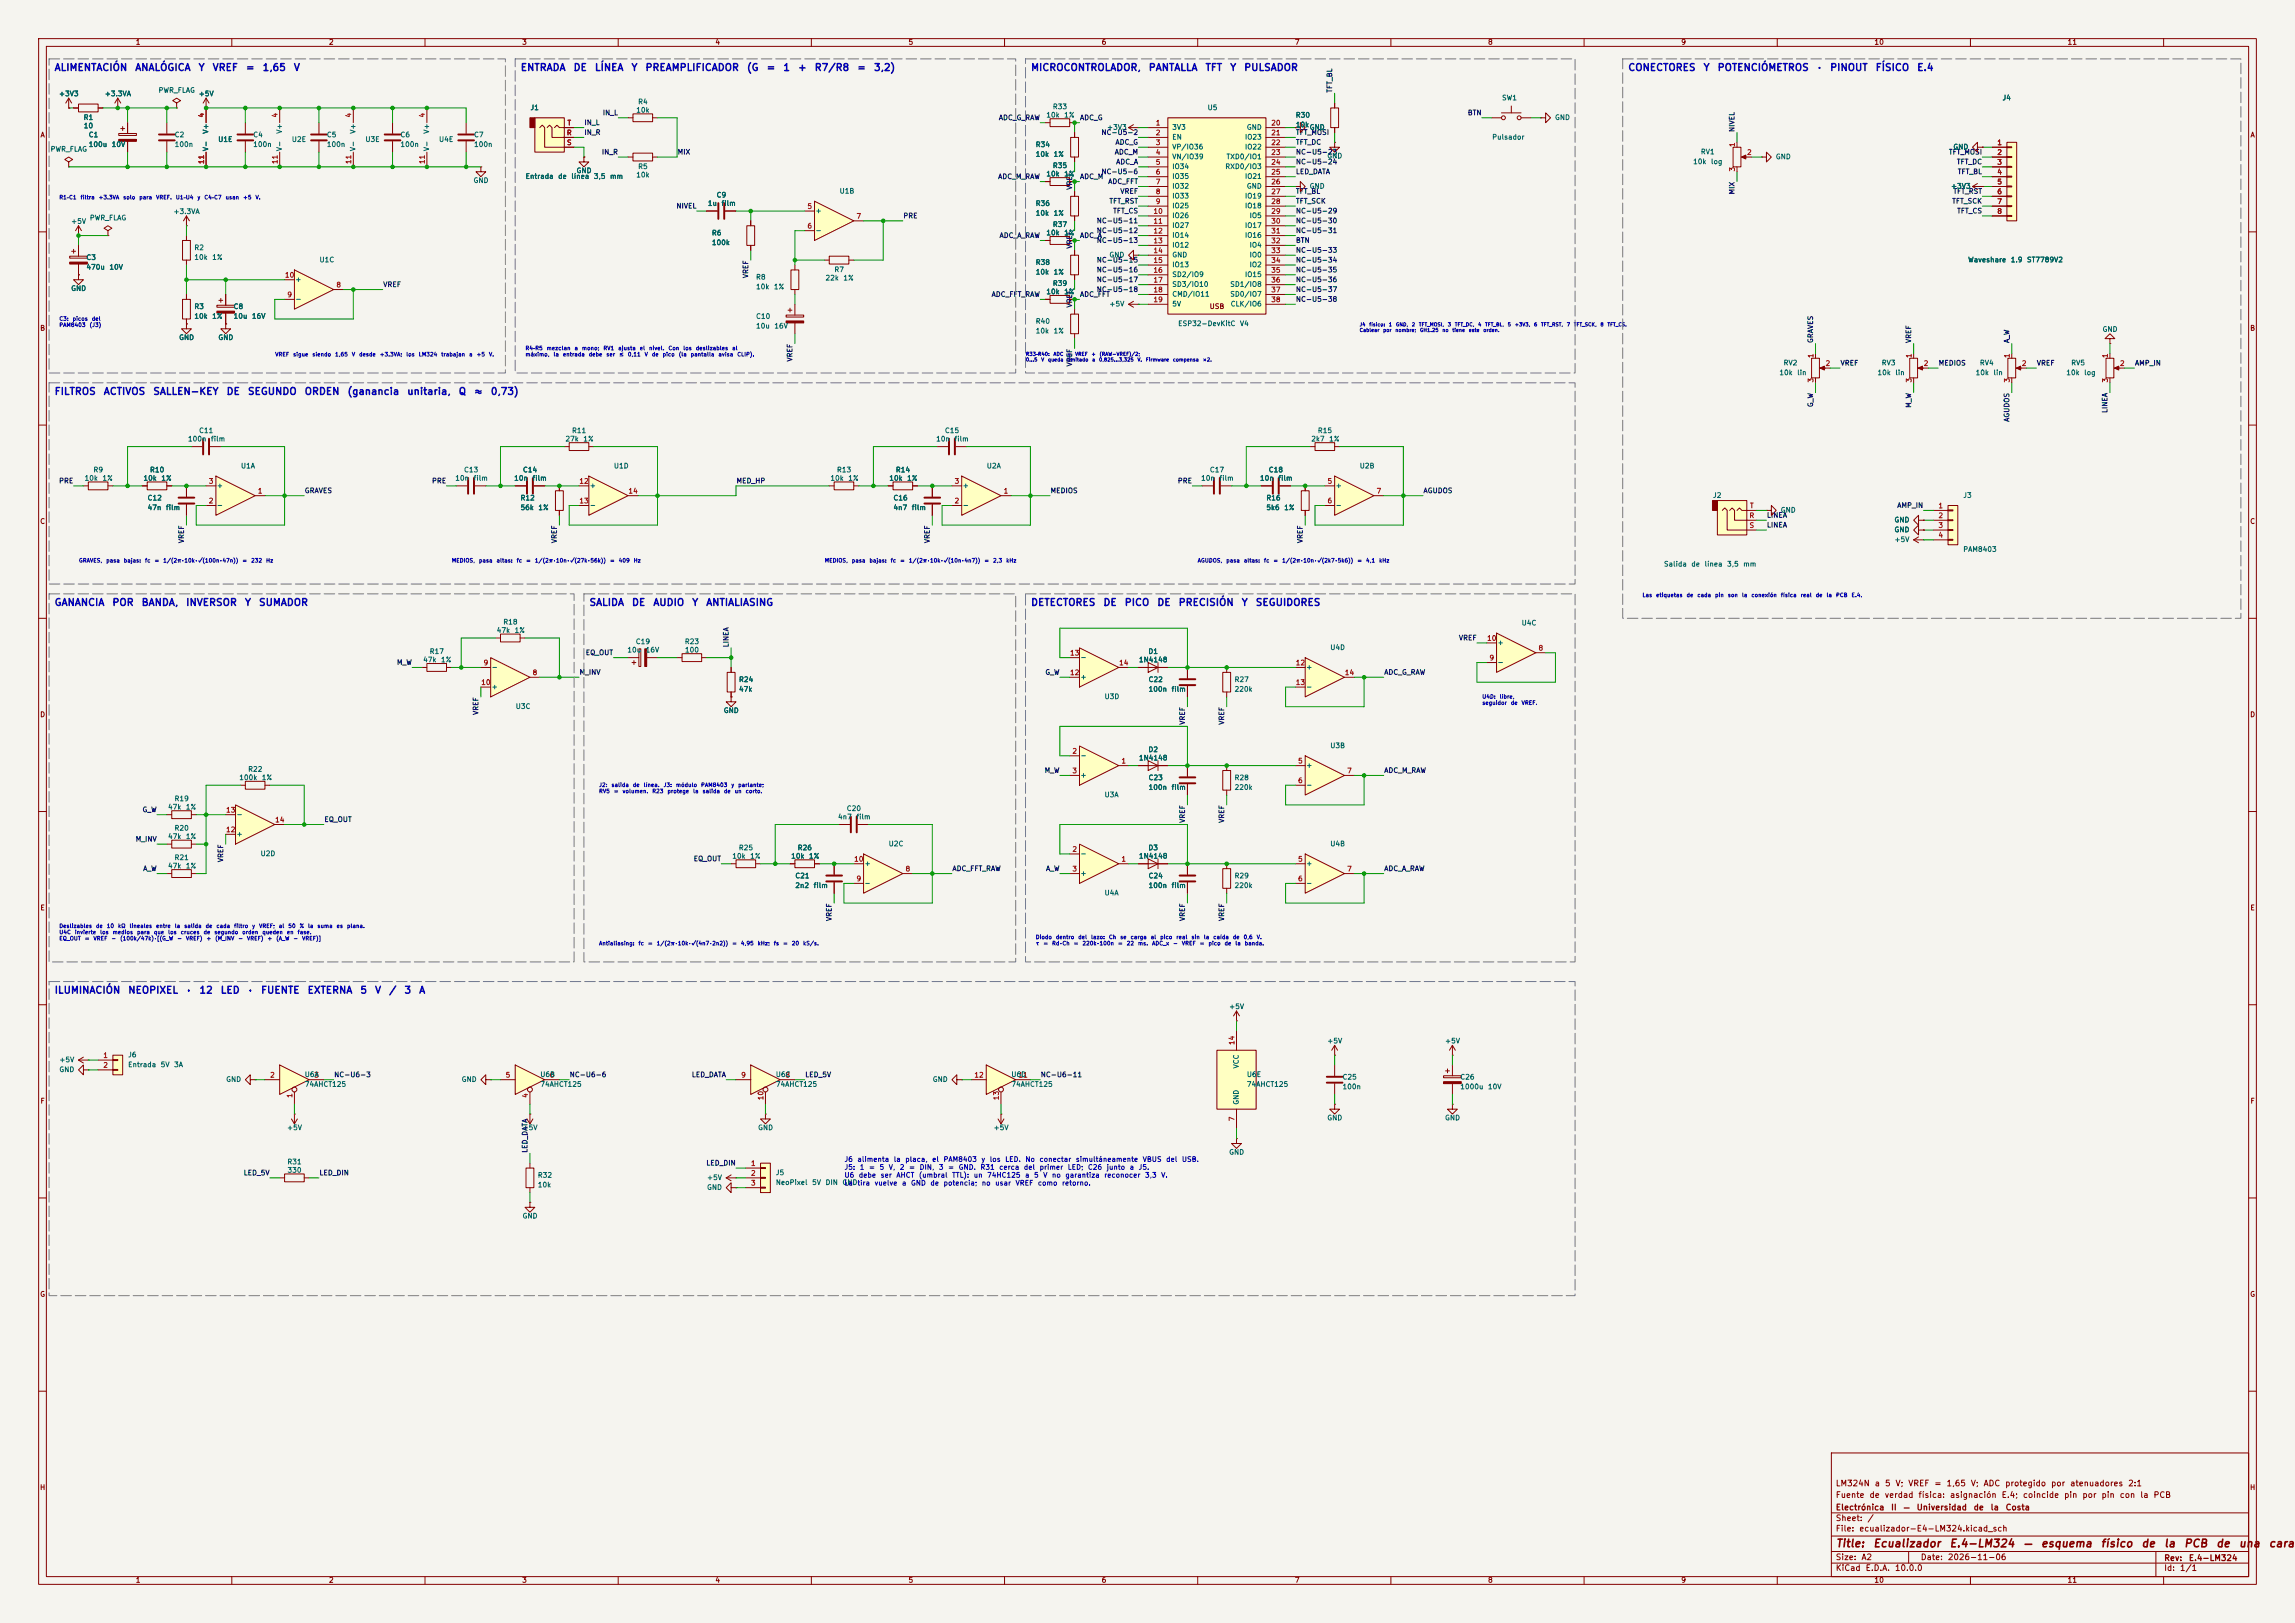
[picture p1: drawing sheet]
<svg xmlns="http://www.w3.org/2000/svg" width="594mm" height="420mm" viewBox="0 0 594 420" stroke-linecap="round" stroke-linejoin="round" font-family="sans-serif">
<defs><g id="words">
<g font-size="2" fill="#840000">
<text x="475" y="400.9">Title:</text>
<text x="484.7" y="400.9">Ecualizador</text>
<text x="504.4" y="400.9">E.4-LM324</text>
<text x="523.5" y="400.9">—</text>
<text x="528.1" y="400.9">esquema</text>
<text x="543.6" y="400.9">físico</text>
<text x="554.1" y="400.9">de</text>
<text x="559.9" y="400.9">la</text>
<text x="565.1" y="400.9">PCB</text>
<text x="573.4" y="400.9">de</text>
<text x="579.3" y="400.9">una</text>
<text x="587" y="400.9">cara</text>
</g>
<g font-size="1.8" fill="#0000c2">
<text x="14" y="18.8">ALIMENTACIÓN</text>
<text x="34.8" y="18.8">ANALÓGICA</text>
<text x="51.2" y="18.8">Y</text>
<text x="54.9" y="18.8">VREF</text>
<text x="63.5" y="18.8">=</text>
<text x="67.8" y="18.8">1,65</text>
<text x="75.9" y="18.8">V</text>
<text x="134.6" y="18.8">ENTRADA</text>
<text x="148.3" y="18.8">DE</text>
<text x="153.8" y="18.8">LÍNEA</text>
<text x="163.3" y="18.8">Y</text>
<text x="166.9" y="18.8">PREAMPLIFICADOR</text>
<text x="193.2" y="18.8">(G</text>
<text x="198.3" y="18.8">=</text>
<text x="202.6" y="18.8">1</text>
<text x="206.4" y="18.8">+</text>
<text x="210.7" y="18.8">R7/R8</text>
<text x="221.7" y="18.8">=</text>
<text x="226" y="18.8">3,2)</text>
<text x="266.7" y="18.8">MICROCONTROLADOR,</text>
<text x="297.2" y="18.8">PANTALLA</text>
<text x="311.9" y="18.8">TFT</text>
<text x="318.2" y="18.8">Y</text>
<text x="321.9" y="18.8">PULSADOR</text>
<text x="421.3" y="18.8">CONECTORES</text>
<text x="440.8" y="18.8">Y</text>
<text x="444.4" y="18.8">POTENCIÓMETROS</text>
<text x="470.1" y="18.8">·</text>
<text x="473.5" y="18.8">PINOUT</text>
<text x="485.3" y="18.8">FÍSICO</text>
<text x="496" y="18.8">E.4</text>
<text x="14" y="102.6">FILTROS</text>
<text x="26.7" y="102.6">ACTIVOS</text>
<text x="39.5" y="102.6">SALLEN-KEY</text>
<text x="58.5" y="102.6">DE</text>
<text x="64" y="102.6">SEGUNDO</text>
<text x="78.7" y="102.6">ORDEN</text>
<text x="89.8" y="102.6">(ganancia</text>
<text x="105.2" y="102.6">unitaria,</text>
<text x="118.6" y="102.6">Q</text>
<text x="122.5" y="102.6">≈</text>
<text x="126.9" y="102.6">0,73)</text>
<text x="14" y="157.2">GANANCIA</text>
<text x="28.9" y="157.2">POR</text>
<text x="36.5" y="157.2">BANDA,</text>
<text x="48" y="157.2">INVERSOR</text>
<text x="63.2" y="157.2">Y</text>
<text x="66.9" y="157.2">SUMADOR</text>
<text x="152.4" y="157.2">SALIDA</text>
<text x="163.4" y="157.2">DE</text>
<text x="168.9" y="157.2">AUDIO</text>
<text x="179" y="157.2">Y</text>
<text x="182.6" y="157.2">ANTIALIASING</text>
<text x="266.7" y="157.2">DETECTORES</text>
<text x="285.4" y="157.2">DE</text>
<text x="290.9" y="157.2">PICO</text>
<text x="299.4" y="157.2">DE</text>
<text x="304.9" y="157.2">PRECISIÓN</text>
<text x="321.2" y="157.2">Y</text>
<text x="324.8" y="157.2">SEGUIDORES</text>
<text x="14" y="257.6">ILUMINACIÓN</text>
<text x="33" y="257.6">NEOPIXEL</text>
<text x="48" y="257.6">·</text>
<text x="51.4" y="257.6">12</text>
<text x="57" y="257.6">LED</text>
<text x="63.9" y="257.6">·</text>
<text x="67.4" y="257.6">FUENTE</text>
<text x="79.4" y="257.6">EXTERNA</text>
<text x="93.1" y="257.6">5</text>
<text x="96.9" y="257.6">V</text>
<text x="100.5" y="257.6">/</text>
<text x="104.5" y="257.6">3</text>
<text x="108.3" y="257.6">A</text>
</g>
<g font-size="1.5" fill="#840000">
<text x="475" y="388">Fuente</text>
<text x="475" y="385">LM324N</text>
<text x="483.7" y="388">de</text>
<text x="485.1" y="385">a</text>
<text x="487.7" y="388">verdad</text>
<text x="487.7" y="385">5</text>
<text x="490.5" y="385">V;</text>
<text x="493.8" y="385">VREF</text>
<text x="496.4" y="388">física:</text>
<text x="500.5" y="385">=</text>
<text x="503.7" y="385">1,65</text>
<text x="504.6" y="388">asignación</text>
<text x="510" y="385">V;</text>
<text x="513.3" y="385">ADC</text>
<text x="517.9" y="388">E.4;</text>
<text x="518.8" y="385">protegido</text>
<text x="523.4" y="388">coincide</text>
<text x="530.7" y="385">por</text>
<text x="534.1" y="388">pin</text>
<text x="535.7" y="385">atenuadores</text>
<text x="538.8" y="388">por</text>
<text x="543.8" y="388">pin</text>
<text x="548.5" y="388">con</text>
<text x="550.7" y="385">2:1</text>
<text x="553.8" y="388">la</text>
<text x="557.2" y="388">PCB</text>
<text x="475" y="394">Sheet:</text>
<text x="475" y="391.2">Electrónica</text>
<text x="483.2" y="394">/</text>
<text x="489.3" y="391.2">II</text>
<text x="492.5" y="391.2">—</text>
<text x="495.9" y="391.2">Universidad</text>
<text x="510.7" y="391.2">de</text>
<text x="515.1" y="391.2">la</text>
<text x="519" y="391.2">Costa</text>
<text x="475" y="396.7">File:</text>
<text x="481.1" y="396.7">ecualizador-E4-LM324.kicad_sch</text>
<text x="475" y="406.9">KiCad</text>
<text x="475" y="404.1">Size:</text>
<text x="481.7" y="404.1">A2</text>
<text x="482.7" y="406.9">E.D.A.</text>
<text x="490.3" y="406.9">10.0.0</text>
<text x="497" y="404.1">Date:</text>
<text x="504" y="404.1">2026-11-06</text>
<text x="560" y="404.3">Rev:</text>
<text x="560" y="406.9">Id:</text>
<text x="564.1" y="406.9">1/1</text>
<text x="566.4" y="404.3">E.4-LM324</text>
</g>
<g font-size="1.3" fill="#840000">
<text x="35" y="11.9">1</text>
<text x="85" y="11.9">2</text>
<text x="135" y="11.9">3</text>
<text x="185" y="11.9">4</text>
<text x="235" y="11.9">5</text>
<text x="285" y="11.9">6</text>
<text x="335" y="11.9">7</text>
<text x="385" y="11.9">8</text>
<text x="435" y="11.9">9</text>
<text x="485" y="11.9">10</text>
<text x="535" y="11.9">11</text>
<text x="10.3" y="35.9">A</text>
<text x="582.3" y="35.9">A</text>
<text x="313" y="80.2">USB</text>
<text x="10.3" y="85.9">B</text>
<text x="582.3" y="85.9">B</text>
<text x="10.3" y="135.9">C</text>
<text x="582.3" y="135.9">C</text>
<text x="10.3" y="185.9">D</text>
<text x="582.3" y="185.9">D</text>
<text x="10.3" y="235.9">E</text>
<text x="582.3" y="235.9">E</text>
<text x="10.3" y="285.9">F</text>
<text x="582.3" y="285.9">F</text>
<text x="10.3" y="335.9">G</text>
<text x="582.3" y="335.9">G</text>
<text x="10.2" y="385.9">H</text>
<text x="582.2" y="385.9">H</text>
<text x="35" y="409.9">1</text>
<text x="85" y="409.9">2</text>
<text x="135" y="409.9">3</text>
<text x="185" y="409.9">4</text>
<text x="235" y="409.9">5</text>
<text x="285" y="409.9">6</text>
<text x="335" y="409.9">7</text>
<text x="385" y="409.9">8</text>
<text x="435" y="409.9">9</text>
<text x="485" y="409.9">10</text>
<text x="535" y="409.9">11</text>
</g>
<g font-size="1.3" fill="#006464">
<text x="15.1" y="25.2">+3V3</text>
<text x="27" y="25.2">+3.3VA</text>
<text x="40.9" y="24.3">PWR_FLAG</text>
<text x="51.3" y="25.2">+5V</text>
<text x="137.2" y="28.8">J1</text>
<text x="164.5" y="29.4">10k</text>
<text x="165" y="27.3">R4</text>
<text x="272.4" y="28.6">R33</text>
<text x="312.4" y="28.8">U5</text>
<text x="388.6" y="26.3">SW1</text>
<text x="518.2" y="26.3">J4</text>
<text x="21.5" y="31.3">R1</text>
<text x="21.5" y="33.5">10</text>
<text x="22.8" y="35.8">C1</text>
<text x="45.1" y="35.8">C2</text>
<text x="54.2" y="34.7" transform="rotate(-90 54.2 34.7)">V+</text>
<text x="65.4" y="35.8">C4</text>
<text x="73.3" y="34.7" transform="rotate(-90 73.3 34.7)">V+</text>
<text x="84.5" y="35.8">C5</text>
<text x="92.3" y="34.7" transform="rotate(-90 92.3 34.7)">V+</text>
<text x="103.5" y="35.8">C6</text>
<text x="111.4" y="34.7" transform="rotate(-90 111.4 34.7)">V+</text>
<text x="122.6" y="35.8">C7</text>
<text x="270.7" y="30.7">10k</text>
<text x="275.3" y="30.7">1%</text>
<text x="286.4" y="33.9">+3V3</text>
<text x="303.3" y="33.9">3V3</text>
<text x="322.6" y="33.9">GND</text>
<text x="335.2" y="33.2">10k</text>
<text x="335.2" y="30.7">R30</text>
<text x="338.8" y="33.9">GND</text>
<text x="402.3" y="31.3">GND</text>
<text x="13" y="39.5">PWR_FLAG</text>
<text x="22.8" y="38.3">100u</text>
<text x="28.8" y="38.3">10V</text>
<text x="45.1" y="38.3">100n</text>
<text x="54.2" y="39.2" transform="rotate(-90 54.2 39.2)">V-</text>
<text x="56.3" y="37">U1E</text>
<text x="65.4" y="38.3">100n</text>
<text x="73.3" y="39.2" transform="rotate(-90 73.3 39.2)">V-</text>
<text x="75.4" y="37">U2E</text>
<text x="84.5" y="38.3">100n</text>
<text x="92.3" y="39.2" transform="rotate(-90 92.3 39.2)">V-</text>
<text x="94.4" y="37">U3E</text>
<text x="103.5" y="38.3">100n</text>
<text x="111.4" y="39.2" transform="rotate(-90 111.4 39.2)">V-</text>
<text x="113.5" y="37">U4E</text>
<text x="122.6" y="38.3">100n</text>
<text x="267.9" y="38.4">R34</text>
<text x="267.9" y="40.9">10k</text>
<text x="272.6" y="40.9">1%</text>
<text x="303.3" y="36.4">EN</text>
<text x="303.3" y="39">VP/IO36</text>
<text x="303.3" y="41.5">VN/IO39</text>
<text x="317.3" y="41.5">TXD0/IO1</text>
<text x="322.1" y="36.4">IO23</text>
<text x="322.1" y="39">IO22</text>
<text x="343.4" y="41.3">GND</text>
<text x="386.1" y="36.4">Pulsador</text>
<text x="440.1" y="40.2">RV1</text>
<text x="459.5" y="41.5">GND</text>
<text x="505.4" y="39">GND</text>
<text x="122.4" y="47.6">GND</text>
<text x="135.9" y="46.6">Entrada</text>
<text x="144.3" y="46.6">de</text>
<text x="147.7" y="46.6">línea</text>
<text x="149.1" y="45.1">GND</text>
<text x="153.6" y="46.6">3,5</text>
<text x="157.8" y="46.6">mm</text>
<text x="164.5" y="46.2">10k</text>
<text x="165" y="44">R5</text>
<text x="270.7" y="46">10k</text>
<text x="272.4" y="43.8">R35</text>
<text x="275.3" y="46">1%</text>
<text x="303.3" y="44">IO34</text>
<text x="303.3" y="46.6">IO35</text>
<text x="317" y="44">RXD0/IO3</text>
<text x="322.1" y="46.6">IO21</text>
<text x="438.1" y="42.8">10k</text>
<text x="442.7" y="42.8">log</text>
<text x="183.1" y="53.6">1u</text>
<text x="185.3" y="51.4">C9</text>
<text x="186.6" y="53.6">film</text>
<text x="217.2" y="50.4">U1B</text>
<text x="267.9" y="53.6">R36</text>
<text x="303.3" y="49.1">IO32</text>
<text x="303.3" y="51.7">IO33</text>
<text x="322.1" y="51.7">IO19</text>
<text x="322.6" y="49.1">GND</text>
<text x="338.8" y="49.1">GND</text>
<text x="504.8" y="49.1">+3V3</text>
<text x="18.3" y="58.2">+5V</text>
<text x="23.1" y="57.3">PWR_FLAG</text>
<text x="44.8" y="55.7">+3.3VA</text>
<text x="210.9" y="55.5">+</text>
<text x="267.9" y="56.1">10k</text>
<text x="272.4" y="59">R37</text>
<text x="272.6" y="56.1">1%</text>
<text x="303.3" y="54.2">IO25</text>
<text x="303.3" y="56.7">IO26</text>
<text x="303.3" y="59.3">IO27</text>
<text x="322.1" y="54.2">IO18</text>
<text x="322.1" y="59.3">IO17</text>
<text x="323.3" y="56.7">IO5</text>
<text x="50.2" y="65">R2</text>
<text x="184.1" y="61.2">R6</text>
<text x="184.1" y="63.7">100k</text>
<text x="210.9" y="60.6">-</text>
<text x="270.7" y="61.2">10k</text>
<text x="275.3" y="61.2">1%</text>
<text x="303.3" y="61.8">IO14</text>
<text x="303.3" y="64.4">IO12</text>
<text x="322.1" y="61.8">IO16</text>
<text x="323.3" y="64.4">IO4</text>
<text x="22.2" y="67.6">C3</text>
<text x="22.2" y="70.1">470u</text>
<text x="28.2" y="70.1">10V</text>
<text x="50.2" y="67.5">10k</text>
<text x="54.8" y="67.5">1%</text>
<text x="82.6" y="68.2">U1C</text>
<text x="215.8" y="70.7">R7</text>
<text x="267.9" y="68.8">R38</text>
<text x="267.9" y="71.3">10k</text>
<text x="272.6" y="71.3">1%</text>
<text x="287" y="66.9">GND</text>
<text x="303.3" y="66.9">GND</text>
<text x="303.3" y="69.4">IO13</text>
<text x="303.3" y="72">SD2/IO9</text>
<text x="322.1" y="72">IO15</text>
<text x="323.3" y="66.9">IO0</text>
<text x="323.3" y="69.4">IO2</text>
<text x="509.3" y="68.2">Waveshare</text>
<text x="520.3" y="68.2">1.9</text>
<text x="524.5" y="68.2">ST7789V2</text>
<text x="18.3" y="75.6">GND</text>
<text x="76.3" y="73.3">+</text>
<text x="195.5" y="72.7">R8</text>
<text x="195.5" y="75.2">10k</text>
<text x="200.2" y="75.2">1%</text>
<text x="213.5" y="72.9">22k</text>
<text x="218.1" y="72.9">1%</text>
<text x="270.7" y="76.4">10k</text>
<text x="272.4" y="74.3">R39</text>
<text x="275.3" y="76.4">1%</text>
<text x="303.3" y="74.5">SD3/IO10</text>
<text x="303.3" y="77.1">CMD/IO11</text>
<text x="318.3" y="74.5">SD1/IO8</text>
<text x="318.3" y="77.1">SD0/IO7</text>
<text x="50.2" y="80.3">R3</text>
<text x="50.2" y="82.8">10k</text>
<text x="54.8" y="82.8">1%</text>
<text x="60.3" y="80.3">C8</text>
<text x="60.3" y="82.8">10u</text>
<text x="65.1" y="82.8">16V</text>
<text x="76.3" y="78.3">-</text>
<text x="195.5" y="82.8">C10</text>
<text x="287" y="79.6">+5V</text>
<text x="303.3" y="79.6">5V</text>
<text x="318.4" y="79.6">CLK/IO6</text>
<text x="46.2" y="88.3">GND</text>
<text x="56.4" y="88.3">GND</text>
<text x="195.5" y="85.3">10u</text>
<text x="200.3" y="85.3">16V</text>
<text x="267.9" y="84.1">R40</text>
<text x="267.9" y="86.6">10k</text>
<text x="272.6" y="86.6">1%</text>
<text x="304.8" y="84.7">ESP32-DevKitC</text>
<text x="320.8" y="84.7">V4</text>
<text x="544.1" y="86.2">GND</text>
<text x="461.5" y="94.8">RV2</text>
<text x="486.9" y="94.8">RV3</text>
<text x="512.3" y="94.8">RV4</text>
<text x="535.9" y="94.8">RV5</text>
<text x="460.4" y="97.4">10k</text>
<text x="465" y="97.4">lin</text>
<text x="485.8" y="97.4">10k</text>
<text x="490.4" y="97.4">lin</text>
<text x="511.2" y="97.4">10k</text>
<text x="515.8" y="97.4">lin</text>
<text x="534.7" y="97.4">10k</text>
<text x="539.3" y="97.4">log</text>
<text x="51.4" y="112.4">C11</text>
<text x="147.9" y="112.4">R11</text>
<text x="244.4" y="112.4">C15</text>
<text x="341" y="112.4">R15</text>
<text x="48.5" y="114.5">100n</text>
<text x="54.5" y="114.5">film</text>
<text x="146.2" y="114.5">27k</text>
<text x="150.8" y="114.5">1%</text>
<text x="242.2" y="114.5">10n</text>
<text x="246.9" y="114.5">film</text>
<text x="339.3" y="114.5">2k7</text>
<text x="343.9" y="114.5">1%</text>
<text x="21.8" y="124.7">10k</text>
<text x="24.1" y="122.5">R9</text>
<text x="26.4" y="124.7">1%</text>
<text x="37" y="124.7">10k</text>
<text x="38.7" y="122.5">R10</text>
<text x="41.6" y="124.7">1%</text>
<text x="62.2" y="121.5">U1A</text>
<text x="117.7" y="124.7">10n</text>
<text x="120" y="122.5">C13</text>
<text x="122.4" y="124.7">film</text>
<text x="132.9" y="124.7">10n</text>
<text x="135.2" y="122.5">C14</text>
<text x="137.7" y="124.7">film</text>
<text x="158.8" y="121.5">U1D</text>
<text x="214.8" y="124.7">10k</text>
<text x="216.5" y="122.5">R13</text>
<text x="219.4" y="124.7">1%</text>
<text x="230" y="124.7">10k</text>
<text x="231.7" y="122.5">R14</text>
<text x="234.7" y="124.7">1%</text>
<text x="255.3" y="121.5">U2A</text>
<text x="310.7" y="124.7">10n</text>
<text x="313" y="122.5">C17</text>
<text x="315.5" y="124.7">film</text>
<text x="326" y="124.7">10n</text>
<text x="328.3" y="122.5">C18</text>
<text x="330.7" y="124.7">film</text>
<text x="351.8" y="121.5">U2B</text>
<text x="38.1" y="129.8">C12</text>
<text x="56" y="131.7">-</text>
<text x="56" y="126.6">+</text>
<text x="134.6" y="129.8">R12</text>
<text x="152.5" y="126.6">+</text>
<text x="152.5" y="131.7">-</text>
<text x="231.1" y="129.8">C16</text>
<text x="249" y="131.7">-</text>
<text x="249" y="126.6">+</text>
<text x="327.6" y="129.8">R16</text>
<text x="345.6" y="126.6">+</text>
<text x="345.6" y="131.7">-</text>
<text x="443.2" y="129.1">J2</text>
<text x="508" y="129.1">J3</text>
<text x="38.1" y="132.3">47n</text>
<text x="42.8" y="132.3">film</text>
<text x="134.6" y="132.3">56k</text>
<text x="139.2" y="132.3">1%</text>
<text x="231.1" y="132.3">4n7</text>
<text x="235.8" y="132.3">film</text>
<text x="327.6" y="132.3">5k6</text>
<text x="332.2" y="132.3">1%</text>
<text x="460.8" y="132.9">GND</text>
<text x="490.2" y="135.5">GND</text>
<text x="490.2" y="138">GND</text>
<text x="490.2" y="140.6">+5V</text>
<text x="508" y="143.1">PAM8403</text>
<text x="430.5" y="146.9">Salida</text>
<text x="437.6" y="146.9">de</text>
<text x="441" y="146.9">línea</text>
<text x="446.9" y="146.9">3,5</text>
<text x="451.1" y="146.9">mm</text>
<text x="130.1" y="161.9">R18</text>
<text x="128.4" y="164.1">47k</text>
<text x="133.1" y="164.1">1%</text>
<text x="164.4" y="167">C19</text>
<text x="177.1" y="167">R23</text>
<text x="387.5" y="167.2">+</text>
<text x="393.7" y="162.2">U4C</text>
<text x="109.4" y="171.7">47k</text>
<text x="111.1" y="169.5">R17</text>
<text x="114" y="171.7">1%</text>
<text x="127.1" y="173.6">-</text>
<text x="162.2" y="169.1">10u</text>
<text x="167" y="169.1">16V</text>
<text x="177.2" y="169.1">100</text>
<text x="279.5" y="171">-</text>
<text x="294.7" y="171.7">1N4148</text>
<text x="297.1" y="169.5">D1</text>
<text x="337.9" y="173.6">+</text>
<text x="344.2" y="168.5">U4D</text>
<text x="387.5" y="172.3">-</text>
<text x="127.1" y="178.7">+</text>
<text x="191.1" y="179.3">47k</text>
<text x="191.1" y="176.8">R24</text>
<text x="279.5" y="176.1">+</text>
<text x="297.1" y="179.3">100n</text>
<text x="297.1" y="176.8">C22</text>
<text x="303.1" y="179.3">film</text>
<text x="319.4" y="176.8">R27</text>
<text x="319.4" y="179.3">220k</text>
<text x="337.9" y="178.7">-</text>
<text x="133.4" y="183.7">U3C</text>
<text x="187.2" y="184.8">GND</text>
<text x="285.8" y="181.2">U3D</text>
<text x="279.5" y="196.4">-</text>
<text x="294.7" y="197.1">1N4148</text>
<text x="297.1" y="194.9">D2</text>
<text x="344.2" y="193.9">U3B</text>
<text x="61.8" y="202.2">100k</text>
<text x="64.1" y="200">R22</text>
<text x="67.6" y="202.2">1%</text>
<text x="279.5" y="201.5">+</text>
<text x="297.1" y="202.2">C23</text>
<text x="319.4" y="202.2">R28</text>
<text x="337.9" y="199">+</text>
<text x="43.4" y="209.8">47k</text>
<text x="45" y="207.6">R19</text>
<text x="48" y="209.8">1%</text>
<text x="285.8" y="206.6">U3A</text>
<text x="297.1" y="204.7">100n</text>
<text x="303.1" y="204.7">film</text>
<text x="319.4" y="204.7">220k</text>
<text x="337.9" y="204.1">-</text>
<text x="45" y="215.2">R20</text>
<text x="61.1" y="211.7">-</text>
<text x="216.8" y="212.3">4n7</text>
<text x="219" y="210.2">C20</text>
<text x="221.5" y="212.3">film</text>
<text x="43.4" y="217.4">47k</text>
<text x="48" y="217.4">1%</text>
<text x="61.1" y="216.8">+</text>
<text x="67.3" y="221.8">U2D</text>
<text x="191.1" y="220.3">R25</text>
<text x="206.3" y="220.3">R26</text>
<text x="229.9" y="219.3">U2C</text>
<text x="279.5" y="221.8">-</text>
<text x="297.1" y="220.3">D3</text>
<text x="344.2" y="219.3">U4B</text>
<text x="43.4" y="225">47k</text>
<text x="45" y="222.9">R21</text>
<text x="48" y="225">1%</text>
<text x="189.4" y="222.5">10k</text>
<text x="194" y="222.5">1%</text>
<text x="204.6" y="222.5">10k</text>
<text x="205.7" y="227.6">C21</text>
<text x="209.3" y="222.5">1%</text>
<text x="223.6" y="224.4">+</text>
<text x="279.5" y="226.9">+</text>
<text x="294.7" y="222.5">1N4148</text>
<text x="297.1" y="227.6">C24</text>
<text x="319.4" y="227.6">R29</text>
<text x="337.9" y="224.4">+</text>
<text x="205.7" y="230.1">2n2</text>
<text x="210.4" y="230.1">film</text>
<text x="223.6" y="229.5">-</text>
<text x="285.8" y="232">U4A</text>
<text x="297.1" y="230.1">100n</text>
<text x="303.1" y="230.1">film</text>
<text x="319.4" y="230.1">220k</text>
<text x="337.9" y="229.5">-</text>
<text x="318" y="261.4">+5V</text>
<text x="15.2" y="275.2">+5V</text>
<text x="33" y="273.9">J6</text>
<text x="343.4" y="270.3">+5V</text>
<text x="373.9" y="270.3">+5V</text>
<text x="15.2" y="277.7">GND</text>
<text x="33" y="276.5">Entrada</text>
<text x="41.5" y="276.5">5V</text>
<text x="44.9" y="276.5">3A</text>
<text x="58.4" y="280.3">GND</text>
<text x="78.7" y="279">U6A</text>
<text x="78.7" y="281.5">74AHCT125</text>
<text x="119.4" y="280.3">GND</text>
<text x="139.7" y="279">U6B</text>
<text x="139.7" y="281.5">74AHCT125</text>
<text x="200.7" y="279">U6C</text>
<text x="200.7" y="281.5">74AHCT125</text>
<text x="241.3" y="280.3">GND</text>
<text x="261.6" y="279">U6D</text>
<text x="261.6" y="281.5">74AHCT125</text>
<text x="320.9" y="276.6" transform="rotate(-90 320.9 276.6)">VCC</text>
<text x="322.6" y="279">U6E</text>
<text x="322.6" y="281.5">74AHCT125</text>
<text x="347.3" y="279.7">C25</text>
<text x="377.8" y="279.7">C26</text>
<text x="320.9" y="286" transform="rotate(-90 320.9 286)">GND</text>
<text x="347.3" y="282.2">100n</text>
<text x="377.8" y="282.2">1000u</text>
<text x="385" y="282.2">10V</text>
<text x="74.2" y="292.8">+5V</text>
<text x="135.1" y="292.8">+5V</text>
<text x="196.1" y="292.8">GND</text>
<text x="257" y="292.8">+5V</text>
<text x="343.4" y="290.2">GND</text>
<text x="373.9" y="290.2">GND</text>
<text x="318" y="299.1">GND</text>
<text x="74.3" y="301.6">R31</text>
<text x="74.3" y="303.8">330</text>
<text x="139.1" y="305.1">R32</text>
<text x="182.9" y="305.7">+5V</text>
<text x="200.7" y="304.4">J5</text>
<text x="139.1" y="307.6">10k</text>
<text x="182.9" y="308.2">GND</text>
<text x="200.7" y="306.9">NeoPixel</text>
<text x="210.1" y="306.9">5V</text>
<text x="213.5" y="306.9">DIN</text>
<text x="217.9" y="306.9">GNDtira</text>
<text x="135.1" y="315.6">GND</text>
</g>
<g font-size="1.3" fill="#0f0f0f">
<text x="345.1" y="24.1" transform="rotate(-90 345.1 24.1)">TFT_BL</text>
<text x="151.1" y="32.7">IN_L</text>
<text x="151.1" y="35.2">IN_R</text>
<text x="155.9" y="30.1">IN_L</text>
<text x="258.4" y="31.4">ADC_G_RAW</text>
<text x="279.4" y="31.4">ADC_G</text>
<text x="284.9" y="35.2">NC-U5-2</text>
<text x="335.3" y="35.2">TFT_MOSI</text>
<text x="379.8" y="30.1">BTN</text>
<text x="449.2" y="34.3" transform="rotate(-90 449.2 34.3)">NIVEL</text>
<text x="155.6" y="40.3">IN_R</text>
<text x="175.3" y="40.3">MIX</text>
<text x="288.4" y="40.3">ADC_M</text>
<text x="288.6" y="37.8">ADC_G</text>
<text x="335.3" y="37.8">TFT_DC</text>
<text x="335.3" y="40.3">NC-U5-23</text>
<text x="504.3" y="40.3">TFT_MOSI</text>
<text x="258.2" y="46.6">ADC_M_RAW</text>
<text x="279.4" y="46.6">ADC_M</text>
<text x="284.9" y="45.4">NC-U5-6</text>
<text x="286.7" y="47.9">ADC_FFT</text>
<text x="288.8" y="42.8">ADC_A</text>
<text x="335.3" y="42.8">NC-U5-24</text>
<text x="335.3" y="45.4">LED_DATA</text>
<text x="506.3" y="42.8">TFT_DC</text>
<text x="506.6" y="45.4">TFT_BL</text>
<text x="277.8" y="49.2" transform="rotate(-90 277.8 49.2)">VREF</text>
<text x="287" y="53">TFT_RST</text>
<text x="289.8" y="50.5">VREF</text>
<text x="335.3" y="50.5">TFT_BL</text>
<text x="335.3" y="53">TFT_SCK</text>
<text x="449.2" y="50.5" transform="rotate(-90 449.2 50.5)">MIX</text>
<text x="505.1" y="53">TFT_SCK</text>
<text x="505.4" y="50.5">TFT_RST</text>
<text x="174.9" y="54.3">NIVEL</text>
<text x="233.7" y="56.8">PRE</text>
<text x="283.7" y="58.1">NC-U5-11</text>
<text x="288" y="55.5">TFT_CS</text>
<text x="335.3" y="58.1">NC-U5-30</text>
<text x="335.3" y="55.5">NC-U5-29</text>
<text x="506.4" y="55.5">TFT_CS</text>
<text x="258.6" y="61.9">ADC_A_RAW</text>
<text x="277.8" y="64.5" transform="rotate(-90 277.8 64.5)">VREF</text>
<text x="279.4" y="61.9">ADC_A</text>
<text x="283.7" y="63.2">NC-U5-13</text>
<text x="283.7" y="60.6">NC-U5-12</text>
<text x="335.3" y="60.6">NC-U5-31</text>
<text x="335.3" y="63.2">BTN</text>
<text x="335.3" y="65.7">NC-U5-33</text>
<text x="283.7" y="68.2">NC-U5-15</text>
<text x="283.7" y="70.8">NC-U5-16</text>
<text x="335.3" y="68.2">NC-U5-34</text>
<text x="335.3" y="70.8">NC-U5-35</text>
<text x="99.1" y="74.6">VREF</text>
<text x="194" y="72.1" transform="rotate(-90 194 72.1)">VREF</text>
<text x="256.5" y="77.1">ADC_FFT_RAW</text>
<text x="279.4" y="77.1">ADC_FFT</text>
<text x="283.7" y="73.3">NC-U5-17</text>
<text x="283.7" y="75.9">NC-U5-18</text>
<text x="335.3" y="73.3">NC-U5-36</text>
<text x="335.3" y="75.9">NC-U5-37</text>
<text x="277.8" y="79.7" transform="rotate(-90 277.8 79.7)">VREF</text>
<text x="335.3" y="78.4">NC-U5-38</text>
<text x="469.6" y="88.9" transform="rotate(-90 469.6 88.9)">GRAVES</text>
<text x="495" y="88.9" transform="rotate(-90 495 88.9)">VREF</text>
<text x="520.4" y="88.9" transform="rotate(-90 520.4 88.9)">A_W</text>
<text x="205.4" y="93.7" transform="rotate(-90 205.4 93.7)">VREF</text>
<text x="277.8" y="95" transform="rotate(-90 277.8 95)">VREF</text>
<text x="476.2" y="94.9">VREF</text>
<text x="501.6" y="94.9">MEDIOS</text>
<text x="527" y="94.9">VREF</text>
<text x="552.4" y="94.9">AMP_IN</text>
<text x="469.6" y="105.5" transform="rotate(-90 469.6 105.5)">G_W</text>
<text x="495" y="105.7" transform="rotate(-90 495 105.7)">M_W</text>
<text x="545.8" y="107" transform="rotate(-90 545.8 107)">LINEA</text>
<text x="520.4" y="109.3" transform="rotate(-90 520.4 109.3)">AGUDOS</text>
<text x="15.2" y="125.4">PRE</text>
<text x="111.7" y="125.4">PRE</text>
<text x="190.5" y="125.4">MED_HP</text>
<text x="304.7" y="125.4">PRE</text>
<text x="78.7" y="127.9">GRAVES</text>
<text x="271.8" y="127.9">MEDIOS</text>
<text x="368.3" y="127.9">AGUDOS</text>
<text x="490.9" y="131.7">AMP_IN</text>
<text x="457.2" y="134.3">LINEA</text>
<text x="457.2" y="136.8">LINEA</text>
<text x="47.9" y="140.7" transform="rotate(-90 47.9 140.7)">VREF</text>
<text x="144.4" y="140.7" transform="rotate(-90 144.4 140.7)">VREF</text>
<text x="241" y="140.7" transform="rotate(-90 241 140.7)">VREF</text>
<text x="337.5" y="140.7" transform="rotate(-90 337.5 140.7)">VREF</text>
<text x="188.9" y="167.6" transform="rotate(-90 188.9 167.6)">LINEA</text>
<text x="377.5" y="166">VREF</text>
<text x="102.6" y="172.4">M_W</text>
<text x="151.5" y="169.8">EQ_OUT</text>
<text x="149.9" y="174.9">M_INV</text>
<text x="270.4" y="174.9">G_W</text>
<text x="358.1" y="174.9">ADC_G_RAW</text>
<text x="124.1" y="185.1" transform="rotate(-90 124.1 185.1)">VREF</text>
<text x="307" y="187.7" transform="rotate(-90 307 187.7)">VREF</text>
<text x="317.2" y="187.7" transform="rotate(-90 317.2 187.7)">VREF</text>
<text x="270.2" y="200.3">M_W</text>
<text x="358.1" y="200.3">ADC_M_RAW</text>
<text x="36.7" y="210.5">G_W</text>
<text x="83.8" y="213">EQ_OUT</text>
<text x="307" y="213.1" transform="rotate(-90 307 213.1)">VREF</text>
<text x="317.2" y="213.1" transform="rotate(-90 317.2 213.1)">VREF</text>
<text x="35" y="218.1">M_INV</text>
<text x="36.9" y="225.7">A_W</text>
<text x="58.1" y="223.2" transform="rotate(-90 58.1 223.2)">VREF</text>
<text x="179.4" y="223.2">EQ_OUT</text>
<text x="246.4" y="225.7">ADC_FFT_RAW</text>
<text x="270.6" y="225.7">A_W</text>
<text x="358.1" y="225.7">ADC_A_RAW</text>
<text x="215.6" y="238.5" transform="rotate(-90 215.6 238.5)">VREF</text>
<text x="307" y="238.5" transform="rotate(-90 307 238.5)">VREF</text>
<text x="317.2" y="238.5" transform="rotate(-90 317.2 238.5)">VREF</text>
<text x="86.4" y="279.1">NC-U6-3</text>
<text x="147.3" y="279.1">NC-U6-6</text>
<text x="178.9" y="279.1">LED_DATA</text>
<text x="208.3" y="279.1">LED_5V</text>
<text x="269.2" y="279.1">NC-U6-11</text>
<text x="136.8" y="298.5" transform="rotate(-90 136.8 298.5)">LED_DATA</text>
<text x="62.9" y="304.5">LED_5V</text>
<text x="82.5" y="304.5">LED_DIN</text>
<text x="182.7" y="301.9">LED_DIN</text>
</g>
<g font-size="1.3" fill="#a90000">
<text x="53.1" y="30.6" transform="rotate(-90 53.1 30.6)">4</text>
<text x="72.1" y="30.6" transform="rotate(-90 72.1 30.6)">4</text>
<text x="91.2" y="30.6" transform="rotate(-90 91.2 30.6)">4</text>
<text x="110.2" y="30.6" transform="rotate(-90 110.2 30.6)">4</text>
<text x="146.6" y="35.3">R</text>
<text x="146.7" y="32.8">T</text>
<text x="299" y="32.8">1</text>
<text x="299" y="35.3">2</text>
<text x="328.9" y="32.8">20</text>
<text x="328.9" y="35.3">21</text>
<text x="146.6" y="37.8">S</text>
<text x="299" y="37.8">3</text>
<text x="299" y="40.4">4</text>
<text x="328.9" y="37.8">22</text>
<text x="328.9" y="40.4">23</text>
<text x="449.3" y="38.2" transform="rotate(-90 449.3 38.2)">1</text>
<text x="452" y="40.4">2</text>
<text x="516.8" y="37.8">1</text>
<text x="516.8" y="40.4">2</text>
<text x="53.1" y="42.6" transform="rotate(-90 53.1 42.6)">11</text>
<text x="72.1" y="42.6" transform="rotate(-90 72.1 42.6)">11</text>
<text x="91.2" y="42.6" transform="rotate(-90 91.2 42.6)">11</text>
<text x="110.2" y="42.6" transform="rotate(-90 110.2 42.6)">11</text>
<text x="299" y="42.9">5</text>
<text x="299" y="45.5">6</text>
<text x="328.9" y="42.9">24</text>
<text x="328.9" y="45.5">25</text>
<text x="449.3" y="44.5" transform="rotate(-90 449.3 44.5)">3</text>
<text x="516.8" y="42.9">3</text>
<text x="516.8" y="45.5">4</text>
<text x="299" y="48">7</text>
<text x="299" y="50.5">8</text>
<text x="299" y="53.1">9</text>
<text x="328.9" y="48">26</text>
<text x="328.9" y="50.5">27</text>
<text x="328.9" y="53.1">28</text>
<text x="516.8" y="48">5</text>
<text x="516.8" y="50.5">6</text>
<text x="516.8" y="53.1">7</text>
<text x="208.8" y="54.4">5</text>
<text x="208.8" y="59.4">6</text>
<text x="221.5" y="56.9">7</text>
<text x="298.4" y="55.6">10</text>
<text x="298.4" y="58.2">11</text>
<text x="328.9" y="55.6">29</text>
<text x="328.9" y="58.2">30</text>
<text x="516.8" y="55.6">8</text>
<text x="298.4" y="60.7">12</text>
<text x="298.4" y="63.2">13</text>
<text x="298.4" y="65.8">14</text>
<text x="328.9" y="60.7">31</text>
<text x="328.9" y="63.2">32</text>
<text x="328.9" y="65.8">33</text>
<text x="298.4" y="68.3">15</text>
<text x="298.4" y="70.9">16</text>
<text x="328.9" y="68.3">34</text>
<text x="328.9" y="70.9">35</text>
<text x="73.6" y="72.1">10</text>
<text x="74.2" y="77.2">9</text>
<text x="86.9" y="74.7">8</text>
<text x="298.4" y="73.4">17</text>
<text x="298.4" y="75.9">18</text>
<text x="328.9" y="73.4">36</text>
<text x="328.9" y="75.9">37</text>
<text x="298.4" y="78.5">19</text>
<text x="328.9" y="78.5">38</text>
<text x="469.6" y="92.8" transform="rotate(-90 469.6 92.8)">1</text>
<text x="472.4" y="95">2</text>
<text x="495" y="92.8" transform="rotate(-90 495 92.8)">1</text>
<text x="497.8" y="95">2</text>
<text x="520.4" y="92.8" transform="rotate(-90 520.4 92.8)">1</text>
<text x="523.2" y="95">2</text>
<text x="545.8" y="92.8" transform="rotate(-90 545.8 92.8)">1</text>
<text x="548.6" y="95">2</text>
<text x="469.6" y="99.1" transform="rotate(-90 469.6 99.1)">3</text>
<text x="495" y="99.1" transform="rotate(-90 495 99.1)">3</text>
<text x="520.4" y="99.1" transform="rotate(-90 520.4 99.1)">3</text>
<text x="545.8" y="99.1" transform="rotate(-90 545.8 99.1)">3</text>
<text x="53.9" y="125.5">3</text>
<text x="149.8" y="125.5">12</text>
<text x="246.9" y="125.5">3</text>
<text x="343.5" y="125.5">5</text>
<text x="53.9" y="130.6">2</text>
<text x="66.6" y="128">1</text>
<text x="149.8" y="130.6">13</text>
<text x="162.5" y="128">14</text>
<text x="246.9" y="130.6">2</text>
<text x="259.6" y="128">1</text>
<text x="343.5" y="130.6">6</text>
<text x="356.2" y="128">7</text>
<text x="452.8" y="131.8">T</text>
<text x="501.6" y="131.8">1</text>
<text x="452.7" y="134.4">R</text>
<text x="452.7" y="136.9">S</text>
<text x="501.6" y="134.4">2</text>
<text x="501.6" y="136.9">3</text>
<text x="501.6" y="139.4">4</text>
<text x="384.8" y="166.1">10</text>
<text x="125" y="172.5">9</text>
<text x="276.8" y="169.9">13</text>
<text x="289.5" y="172.5">14</text>
<text x="335.2" y="172.5">12</text>
<text x="385.4" y="171.2">9</text>
<text x="398.1" y="168.7">8</text>
<text x="124.4" y="177.5">10</text>
<text x="137.7" y="175">8</text>
<text x="276.8" y="175">12</text>
<text x="335.2" y="177.5">13</text>
<text x="347.9" y="175">14</text>
<text x="277.4" y="195.3">2</text>
<text x="290.1" y="197.9">1</text>
<text x="335.8" y="197.9">5</text>
<text x="277.4" y="200.4">3</text>
<text x="335.8" y="202.9">6</text>
<text x="348.5" y="200.4">7</text>
<text x="58.4" y="215.6">12</text>
<text x="58.4" y="210.6">13</text>
<text x="71.1" y="213.1">14</text>
<text x="277.4" y="220.7">2</text>
<text x="220.9" y="223.3">10</text>
<text x="234.2" y="225.8">8</text>
<text x="277.4" y="225.8">3</text>
<text x="290.1" y="223.3">1</text>
<text x="335.8" y="223.3">5</text>
<text x="348.5" y="225.8">7</text>
<text x="221.5" y="228.3">9</text>
<text x="335.8" y="228.3">6</text>
<text x="26.6" y="274.1">1</text>
<text x="319.8" y="270.6" transform="rotate(-90 319.8 270.6)">14</text>
<text x="26.6" y="276.6">2</text>
<text x="69.8" y="279.1">2</text>
<text x="81.2" y="279.1">3</text>
<text x="130.7" y="279.1">5</text>
<text x="142.2" y="279.1">6</text>
<text x="191.7" y="279.1">9</text>
<text x="203.1" y="279.1">8</text>
<text x="252.1" y="279.1">12</text>
<text x="263.5" y="279.1">11</text>
<text x="75.9" y="284.2" transform="rotate(-90 75.9 284.2)">1</text>
<text x="136.9" y="284.2" transform="rotate(-90 136.9 284.2)">4</text>
<text x="197.9" y="284.8" transform="rotate(-90 197.9 284.8)">10</text>
<text x="258.8" y="284.8" transform="rotate(-90 258.8 284.8)">13</text>
<text x="319.8" y="290.3" transform="rotate(-90 319.8 290.3)">7</text>
<text x="194.2" y="302">1</text>
<text x="194.2" y="304.5">2</text>
<text x="194.2" y="307.1">3</text>
</g>
<g font-size="1.3" fill="#0000c2">
<text x="218.4" y="301">J6</text>
<text x="218.4" y="303">J5:</text>
<text x="218.4" y="305">U6</text>
<text x="221.8" y="301">alimenta</text>
<text x="222.2" y="305">debe</text>
<text x="222.4" y="303">1</text>
<text x="224.8" y="303">=</text>
<text x="227.5" y="303">5</text>
<text x="227.8" y="305">ser</text>
<text x="229.9" y="303">V,</text>
<text x="231.2" y="301">la</text>
<text x="231.9" y="305">AHCT</text>
<text x="232.8" y="303">2</text>
<text x="234.2" y="301">placa,</text>
<text x="235.1" y="303">=</text>
<text x="237.7" y="305">(umbral</text>
<text x="237.9" y="303">DIN,</text>
<text x="241.1" y="301">el</text>
<text x="242.9" y="303">3</text>
<text x="244.1" y="301">PAM8403</text>
<text x="245.2" y="303">=</text>
<text x="246.3" y="305">TTL):</text>
<text x="248" y="303">GND.</text>
<text x="251.9" y="305">un</text>
<text x="253.6" y="303">R31</text>
<text x="253.9" y="301">y</text>
<text x="255.4" y="305">74HC125</text>
<text x="256" y="301">los</text>
<text x="258.5" y="303">cerca</text>
<text x="260" y="301">LED.</text>
<text x="264.9" y="303">del</text>
<text x="265.2" y="305">a</text>
<text x="265.3" y="301">No</text>
<text x="267.5" y="305">5</text>
<text x="268.9" y="301">conectar</text>
<text x="268.9" y="303">primer</text>
<text x="269.9" y="305">V</text>
<text x="272.1" y="305">no</text>
<text x="275.6" y="305">garantiza</text>
<text x="276.2" y="303">LED;</text>
<text x="278.3" y="301">simultáneamente</text>
<text x="281.4" y="303">C26</text>
<text x="285.7" y="305">reconocer</text>
<text x="286.3" y="303">junto</text>
<text x="292.2" y="303">a</text>
<text x="294.6" y="303">J5.</text>
<text x="295.6" y="301">VBUS</text>
<text x="296.2" y="305">3,3</text>
<text x="300.4" y="305">V.</text>
<text x="301.7" y="301">del</text>
<text x="305.8" y="301">USB.</text>
<text x="218.4" y="307.1">La</text>
<text x="226.2" y="307.1">vuelve</text>
<text x="233.3" y="307.1">a</text>
<text x="235.6" y="307.1">GND</text>
<text x="240.7" y="307.1">de</text>
<text x="244.1" y="307.1">potencia;</text>
<text x="254" y="307.1">no</text>
<text x="257.4" y="307.1">usar</text>
<text x="262.7" y="307.1">VREF</text>
<text x="268.5" y="307.1">como</text>
<text x="274.7" y="307.1">retorno.</text>
</g>
<g font-size="1" fill="#0000c2">
<text x="15.2" y="51.8">R1–C1</text>
<text x="20.7" y="51.8">filtra</text>
<text x="25.4" y="51.8">+3.3VA</text>
<text x="31.8" y="51.8">solo</text>
<text x="35.9" y="51.8">para</text>
<text x="40.3" y="51.8">VREF.</text>
<text x="45.4" y="51.8">U1–U4</text>
<text x="51" y="51.8">y</text>
<text x="52.8" y="51.8">C4–C7</text>
<text x="58.3" y="51.8">usan</text>
<text x="62.8" y="51.8">+5</text>
<text x="66" y="51.8">V.</text>
<text x="15.2" y="83.2">C3:</text>
<text x="18.7" y="83.2">picos</text>
<text x="23.7" y="83.2">del</text>
<text x="15.2" y="84.8">PAM8403</text>
<text x="23.1" y="84.8">(J3)</text>
<text x="71.1" y="92.5">VREF</text>
<text x="75.8" y="92.5">sigue</text>
<text x="80.7" y="92.5">siendo</text>
<text x="86.6" y="92.5">1,65</text>
<text x="91" y="92.5">V</text>
<text x="92.8" y="92.5">desde</text>
<text x="98.2" y="92.5">+3.3VA;</text>
<text x="105" y="92.5">los</text>
<text x="108.3" y="92.5">LM324</text>
<text x="114.1" y="92.5">trabajan</text>
<text x="121.3" y="92.5">a</text>
<text x="123.2" y="92.5">+5</text>
<text x="126.4" y="92.5">V.</text>
<text x="135.9" y="90.9">R4–R5</text>
<text x="135.9" y="92.5">máximo,</text>
<text x="141.4" y="90.9">mezclan</text>
<text x="143.1" y="92.5">la</text>
<text x="145.6" y="92.5">entrada</text>
<text x="148.6" y="90.9">a</text>
<text x="150.5" y="90.9">mono;</text>
<text x="152.3" y="92.5">debe</text>
<text x="156.1" y="90.9">RV1</text>
<text x="156.8" y="92.5">ser</text>
<text x="159.9" y="90.9">ajusta</text>
<text x="160.1" y="92.5">≤</text>
<text x="162.4" y="92.5">0,11</text>
<text x="165.5" y="90.9">el</text>
<text x="166.7" y="92.5">V</text>
<text x="167.9" y="90.9">nivel.</text>
<text x="168.6" y="92.5">de</text>
<text x="171.4" y="92.5">pico</text>
<text x="172.9" y="90.9">Con</text>
<text x="175.6" y="92.5">(la</text>
<text x="176.7" y="90.9">los</text>
<text x="178.7" y="92.5">pantalla</text>
<text x="180" y="90.9">deslizables</text>
<text x="185.8" y="92.5">avisa</text>
<text x="189.4" y="90.9">al</text>
<text x="190.7" y="92.5">CLIP).</text>
<text x="20.3" y="145.8">GRAVES,</text>
<text x="27.4" y="145.8">pasa</text>
<text x="31.9" y="145.8">bajas:</text>
<text x="37.4" y="145.8">fc</text>
<text x="39.9" y="145.8">=</text>
<text x="42.1" y="145.8">1/(2π·10k·√(100n·47n))</text>
<text x="62.6" y="145.8">=</text>
<text x="64.9" y="145.8">232</text>
<text x="68.8" y="145.8">Hz</text>
<text x="116.8" y="145.8">MEDIOS,</text>
<text x="123.9" y="145.8">pasa</text>
<text x="128.4" y="145.8">altas:</text>
<text x="133.6" y="145.8">fc</text>
<text x="136.1" y="145.8">=</text>
<text x="138.3" y="145.8">1/(2π·10n·√(27k·56k))</text>
<text x="157.8" y="145.8">=</text>
<text x="160" y="145.8">409</text>
<text x="163.9" y="145.8">Hz</text>
<text x="213.4" y="145.8">MEDIOS,</text>
<text x="220.4" y="145.8">pasa</text>
<text x="224.9" y="145.8">bajas:</text>
<text x="230.4" y="145.8">fc</text>
<text x="232.9" y="145.8">=</text>
<text x="235.1" y="145.8">1/(2π·10k·√(10n·4n7))</text>
<text x="254.7" y="145.8">=</text>
<text x="256.9" y="145.8">2,3</text>
<text x="260.3" y="145.8">kHz</text>
<text x="309.9" y="145.8">AGUDOS,</text>
<text x="317.3" y="145.8">pasa</text>
<text x="321.8" y="145.8">altas:</text>
<text x="327" y="145.8">fc</text>
<text x="329.5" y="145.8">=</text>
<text x="331.7" y="145.8">1/(2π·10n·√(2k7·5k6))</text>
<text x="351.2" y="145.8">=</text>
<text x="353.4" y="145.8">4,1</text>
<text x="356.8" y="145.8">kHz</text>
<text x="425" y="154.8">Las</text>
<text x="428.5" y="154.8">etiquetas</text>
<text x="436.4" y="154.8">de</text>
<text x="439.2" y="154.8">cada</text>
<text x="443.8" y="154.8">pin</text>
<text x="447.1" y="154.8">son</text>
<text x="450.7" y="154.8">la</text>
<text x="453.2" y="154.8">conexión</text>
<text x="460.8" y="154.8">física</text>
<text x="465.9" y="154.8">real</text>
<text x="469.9" y="154.8">de</text>
<text x="472.6" y="154.8">la</text>
<text x="475.1" y="154.8">PCB</text>
<text x="479.1" y="154.8">E.4.</text>
<text x="383.5" y="181">U4D:</text>
<text x="383.5" y="182.6">seguidor</text>
<text x="388" y="181">libre,</text>
<text x="390.9" y="182.6">de</text>
<text x="393.7" y="182.6">VREF.</text>
<text x="154.9" y="203.9">J2:</text>
<text x="158.1" y="203.9">salida</text>
<text x="163.7" y="203.9">de</text>
<text x="166.5" y="203.9">línea.</text>
<text x="171.6" y="203.9">J3:</text>
<text x="174.8" y="203.9">módulo</text>
<text x="181.3" y="203.9">PAM8403</text>
<text x="189.2" y="203.9">y</text>
<text x="191" y="203.9">parlante;</text>
<text x="154.9" y="205.5">RV5</text>
<text x="158.8" y="205.5">=</text>
<text x="161" y="205.5">volumen.</text>
<text x="168.7" y="205.5">R23</text>
<text x="172.6" y="205.5">protege</text>
<text x="179.3" y="205.5">la</text>
<text x="181.7" y="205.5">salida</text>
<text x="187.3" y="205.5">de</text>
<text x="190" y="205.5">un</text>
<text x="192.9" y="205.5">corto.</text>
<text x="15.2" y="240.4">Deslizables</text>
<text x="15.2" y="242">U4C</text>
<text x="15.2" y="243.6">EQ_OUT</text>
<text x="19.3" y="242">invierte</text>
<text x="21.8" y="243.6">=</text>
<text x="24.1" y="243.6">VREF</text>
<text x="24.7" y="240.4">de</text>
<text x="25.8" y="242">los</text>
<text x="27.5" y="240.4">10</text>
<text x="28.7" y="243.6">−</text>
<text x="29.1" y="242">medios</text>
<text x="30.4" y="240.4">kΩ</text>
<text x="31" y="243.6">(100k/47k)·[(G_W</text>
<text x="33.4" y="240.4">lineales</text>
<text x="35.4" y="242">para</text>
<text x="39.7" y="242">que</text>
<text x="40.3" y="240.4">entre</text>
<text x="43.4" y="242">los</text>
<text x="45.1" y="240.4">la</text>
<text x="45.8" y="243.6">−</text>
<text x="46.7" y="242">cruces</text>
<text x="47.6" y="240.4">salida</text>
<text x="48" y="243.6">VREF)</text>
<text x="52.6" y="242">de</text>
<text x="53.1" y="240.4">de</text>
<text x="53.3" y="243.6">+</text>
<text x="55.4" y="242">segundo</text>
<text x="55.6" y="243.6">(M_INV</text>
<text x="55.9" y="240.4">cada</text>
<text x="60.5" y="240.4">filtro</text>
<text x="61.6" y="243.6">−</text>
<text x="62.6" y="242">orden</text>
<text x="63.8" y="243.6">VREF)</text>
<text x="65.2" y="240.4">y</text>
<text x="66.9" y="240.4">VREF;</text>
<text x="67.8" y="242">queden</text>
<text x="69.1" y="243.6">+</text>
<text x="71.4" y="243.6">(A_W</text>
<text x="72.1" y="240.4">al</text>
<text x="74.1" y="242">en</text>
<text x="74.5" y="240.4">50</text>
<text x="75.8" y="243.6">−</text>
<text x="76.9" y="242">fase.</text>
<text x="77.4" y="240.4">%</text>
<text x="78.1" y="243.6">VREF)]</text>
<text x="79.6" y="240.4">la</text>
<text x="82" y="240.4">suma</text>
<text x="87" y="240.4">es</text>
<text x="89.7" y="240.4">plana.</text>
<text x="154.9" y="244.9">Antialiasing:</text>
<text x="165.1" y="244.9">fc</text>
<text x="167.6" y="244.9">=</text>
<text x="169.9" y="244.9">1/(2π·10k·√(4n7·2n2))</text>
<text x="189.4" y="244.9">=</text>
<text x="191.7" y="244.9">4,95</text>
<text x="196" y="244.9">kHz;</text>
<text x="200.2" y="244.9">fs</text>
<text x="202.6" y="244.9">=</text>
<text x="204.8" y="244.9">20</text>
<text x="207.8" y="244.9">kS/s.</text>
<text x="268" y="243.3">Diodo</text>
<text x="268" y="244.9">τ</text>
<text x="269.9" y="244.9">=</text>
<text x="272.2" y="244.9">Rd·Ch</text>
<text x="273.2" y="243.3">dentro</text>
<text x="277.8" y="244.9">=</text>
<text x="279" y="243.3">del</text>
<text x="280" y="244.9">220k·100n</text>
<text x="282.3" y="243.3">lazo:</text>
<text x="286.9" y="243.3">Ch</text>
<text x="289.3" y="244.9">=</text>
<text x="289.8" y="243.3">se</text>
<text x="291.5" y="244.9">22</text>
<text x="292.5" y="243.3">carga</text>
<text x="294.4" y="244.9">ms.</text>
<text x="297.7" y="243.3">al</text>
<text x="298.1" y="244.9">ADC_x</text>
<text x="300.2" y="243.3">pico</text>
<text x="303.5" y="244.9">−</text>
<text x="304.3" y="243.3">real</text>
<text x="305.8" y="244.9">VREF</text>
<text x="308.3" y="243.3">sin</text>
<text x="310.4" y="244.9">=</text>
<text x="311.5" y="243.3">la</text>
<text x="312.7" y="244.9">pico</text>
<text x="313.9" y="243.3">caída</text>
<text x="316.8" y="244.9">de</text>
<text x="319" y="243.3">de</text>
<text x="319.6" y="244.9">la</text>
<text x="321.8" y="243.3">0,6</text>
<text x="322.1" y="244.9">banda.</text>
<text x="325.2" y="243.3">V.</text>
</g>
<g font-size=".9" fill="#0000c2">
<text x="351.8" y="84.7">J4</text>
<text x="351.8" y="86.1">Cablear</text>
<text x="354.3" y="84.7">físico:</text>
<text x="357.9" y="86.1">por</text>
<text x="359.4" y="84.7">1</text>
<text x="361" y="86.1">nombre;</text>
<text x="361.2" y="84.7">GND,</text>
<text x="365.3" y="84.7">2</text>
<text x="367.1" y="84.7">TFT_MOSI,</text>
<text x="367.4" y="86.1">GH1.25</text>
<text x="373.2" y="86.1">no</text>
<text x="374.6" y="84.7">3</text>
<text x="375.8" y="86.1">tiene</text>
<text x="376.4" y="84.7">TFT_DC,</text>
<text x="380.1" y="86.1">este</text>
<text x="382.5" y="84.7">4</text>
<text x="383.8" y="86.1">orden.</text>
<text x="384.3" y="84.7">TFT_BL,</text>
<text x="390.1" y="84.7">5</text>
<text x="392" y="84.7">+3V3,</text>
<text x="396.9" y="84.7">6</text>
<text x="398.8" y="84.7">TFT_RST,</text>
<text x="405.4" y="84.7">7</text>
<text x="407.2" y="84.7">TFT_SCK,</text>
<text x="414.1" y="84.7">8</text>
<text x="415.9" y="84.7">TFT_CS.</text>
<text x="265.4" y="92.3">R33–R40:</text>
<text x="265.4" y="93.8">0…5</text>
<text x="269.4" y="93.8">V</text>
<text x="271.1" y="93.8">queda</text>
<text x="272.6" y="92.3">ADC</text>
<text x="276.1" y="92.3">=</text>
<text x="276.1" y="93.8">limitado</text>
<text x="278.2" y="92.3">VREF</text>
<text x="282.4" y="92.3">+</text>
<text x="282.6" y="93.8">a</text>
<text x="284.3" y="93.8">0,825…3,325</text>
<text x="284.5" y="92.3">(RAW−VREF)/2;</text>
<text x="294.3" y="93.8">V.</text>
<text x="296.5" y="93.8">Firmware</text>
<text x="303.5" y="93.8">compensa</text>
<text x="311.2" y="93.8">×2.</text>
</g>
</g></defs>
<path d="M0 0h594v420h-594z" fill="#f5f4ef" stroke="#f5f4ef" stroke-width=".26"/>
<g fill="none" stroke="#840000" stroke-width=".26">
<path d="M10 10h574v400h-574zM12 12h570v396h-570zM60 10v2M110 10v2M160 10v2M210 10v2M260 10v2M310 10v2M360 10v2M410 10v2M460 10v2M510 10v2"/>
<path d="M560 10v2M10 60h2M582 60h2M10 110h2M582 110h2M10 160h2M582 160h2M10 210h2M582 210h2M10 260h2M582 260h2M10 310h2"/>
<path d="M582 310h2M10 360h2M474 376h108v32h-108zM582 360h2M474 397.5h108M474 391.5h108M60 408v2M110 408v2M160 408v2M210 408v2M260 408v2M310 408v2"/>
<path d="M360 408v2M410 408v2M460 408v2M474 404.5h108M474 401.5h108M494 401.5v3M510 408v2M558 401.5v6.5M560 408v2"/>
</g>
<path d="M248.9 123.2l10.2 5.1-10.2 5.1z" fill="#ffffc2"/>
<path d="M204.5 79.8v1M204.7 69.9h2.1v5h-2.1zM205.7 68.6v1.3M205.7 74.9v1.3M205.7 78.7v2.8M203.5 81.5h4.5v.5h-4.5zM204 80.3h1M205.7 83.6v2.8M246.4 130.8h2.5M246.4 125.7h2.5M248.9 123.2l10.2 5.1-10.2 5.1zM259.1 128.3h2.5" fill="none" stroke="#840000" stroke-width=".26"/>
<path d="M203.5 83.1h4.5v.5h-4.5z" fill="#840000" stroke="#840000" stroke-width=".26"/>
<path d="M279.4 193l10.2 5.1-10.2 5.1z" fill="#ffffc2"/>
<path d="M276.9 195.6h2.5M279.4 193l10.2 5.1-10.2 5.1zM289.6 198.1h2.5M294.6 198.1h7.7M297.2 196.9l2.5 1.2-2.5 1.3zM299.7 196.9v2.5M307.3 198.1v2.8M276.9 200.7h2.5M307.3 202.9v2.8" fill="none" stroke="#840000" stroke-width=".26"/>
<path d="M305.3 201.2h4.1M305.3 202.7h4.1" fill="none" stroke="#840000" stroke-width=".51"/>
<path d="M223.5 221l10.2 5.1-10.2 5z" fill="#ffffc2"/>
<path d="M241.3 125.7v2.8M241.3 130.6v2.8M221 228.6h2.5M221 223.5h2.5M223.5 221l10.2 5.1-10.2 5zM233.7 226.1h2.5" fill="none" stroke="#840000" stroke-width=".26"/>
<path d="M239.3 128.8h4M239.3 130.3h4" fill="none" stroke="#840000" stroke-width=".51"/>
<path d="M337.8 195.6l10.2 5.1-10.2 5z" fill="#ffffc2"/>
<path d="M316.5 199.4h2v5.1h-2zM317.5 198.1v1.3M335.3 198.1h2.5M337.8 195.6l10.2 5.1-10.2 5zM317.5 204.5v1.2M335.3 203.2h2.5M348 200.7h2.5" fill="none" stroke="#840000" stroke-width=".26"/>
<path d="M337.8 221l10.2 5.1-10.2 5z" fill="#ffffc2"/>
<g fill="none" stroke="#840000" stroke-width=".26">
<path d="M17.8 41.9l1-.6-1-.7-1 .7 1 .6v1.3M17.8 43.2h.1M294.6 223.5h7.7M297.2 222.3l2.5 1.2-2.5 1.3zM299.7 222.3v2.5M307.3 223.5v2.8M307.3 228.3v2.8M335.3 223.5h2.5M335.3 228.6h2.5M337.8 221l10.2 5.1-10.2 5zM348 226.1h2.5M345.4 275.6v2.8"/>
<path d="M373.6 278.4h4.6v.5h-4.6zM374.1 277.1h1.1M374.6 276.6v1M375.9 273.1h.1M375.9 270.5l-.7 1.3M375.9 270.5l.8 1.3M375.9 270.5v2.6M375.9 275.6v2.8M345.4 280.4v2.8M375.9 280.4v2.8"/>
</g>
<path d="M305.3 226.6h4.1M305.3 228.1h4.1M343.4 278.6h4.1M343.4 280.2h4.1" fill="none" stroke="#840000" stroke-width=".51"/>
<path d="M373.6 279.9h4.6v.5h-4.6z" fill="#840000" stroke="#840000" stroke-width=".26"/>
<path d="M279.4 218.4l10.2 5.1-10.2 5.1z" fill="#ffffc2"/>
<path d="M214.6 125.7h1.3M215.9 124.7h5.1v2h-5.1zM221 125.7h1.2M229.9 125.7h1.2M231.1 124.7h5.1v2h-5.1zM236.2 125.7h1.3M279.4 218.4l10.2 5.1-10.2 5.1zM276.9 221h2.5M276.9 226.1h2.5M289.6 223.5h2.5" fill="none" stroke="#840000" stroke-width=".26"/>
<path d="M255.3 275.6l7.6 3.8-7.6 3.8z" fill="#ffffc2"/>
<g fill="none" stroke="#840000" stroke-width=".26">
<path d="M217.2 213.4h2.8M222 213.4h2.8M251.5 279.4h3.8M255.3 275.6l7.6 3.8-7.6 3.8zM262.9 279.4h3.8M258.3 289.6l.8 1.2M259.1 288.3h.1M259.1 282.6v3.2M259.1 288.3v2.5M259.8 289.6l-.7 1.2"/>
<circle cx="259.1" cy="281.9" r=".63"/>
</g>
<path d="M220.2 211.3v4.1M221.7 211.3v4.1" fill="none" stroke="#840000" stroke-width=".51"/>
<path d="M315 271.8h10.1v15.2h-10.1z" fill="#ffffc2"/>
<g fill="none" stroke="#840000" stroke-width=".26">
<path d="M163.8 39.6h5.1v2.1h-5.1zM162.6 40.6h1.2M168.9 40.6h1.3M189.2 223.5h1.3M190.5 222.5h5.1v2h-5.1zM195.6 223.5h1.2M316.5 224.8h2v5.1h-2zM317.5 223.5v1.3M317.5 229.9v1.2M315 271.8h10.1v15.2h-10.1zM320 264.2h.1M320 261.6v2.6"/>
<path d="M320 266.7v5.1M320 261.6l-.7 1.3M320 261.6l.8 1.3M345.4 273.1h.1M345.4 270.5l-.7 1.3M345.4 270.5l.8 1.3M345.4 270.5v2.6M320 287v5.1M345.4 285.8v1.2h1.3l-1.3 1.3-1.2-1.3h1.2M345.4 285.8h.1"/>
</g>
<path d="M55.9 123.2l10.1 5.1-10.1 5.1z" fill="#ffffc2"/>
<g fill="none" stroke="#840000" stroke-width=".26">
<path d="M182.9 54.6h2.8M187.7 54.6h2.8M193.3 58.4h2v5.1h-2zM194.3 57.2v1.2M194.3 63.5v1.3M21.6 125.7h1.3M22.9 124.7h5v2h-5zM27.9 125.7h1.3M53.3 130.8h2.6M53.3 125.7h2.6M55.9 123.2l10.1 5.1-10.1 5.1zM66 128.3h2.6"/>
<path d="M133.3 125.7h2.8M138.2 125.7h2.8M143.8 127h2v5.1h-2zM144.8 125.7v1.3M144.8 132.1v1.3"/>
</g>
<path d="M185.9 52.6v4M187.5 52.6v4M136.4 123.7v4.1M137.9 123.7v4.1" fill="none" stroke="#840000" stroke-width=".51"/>
<path d="M152.4 123.2l10.2 5.1-10.2 5.1z" fill="#ffffc2"/>
<path d="M146 115.6h1.3M147.3 114.6h5.1v2h-5.1zM152.4 115.6h1.3M48.3 125.7v2.8M48.3 130.6v2.8M149.9 125.7h2.5M149.9 130.8h2.5M152.4 123.2l10.2 5.1-10.2 5.1zM162.6 128.3h2.5" fill="none" stroke="#840000" stroke-width=".26"/>
<path d="M46.2 128.8h4.1M46.2 130.3h4.1" fill="none" stroke="#840000" stroke-width=".51"/>
<path d="M138.4 30.5h7.6v8.9h-7.6z" fill="#ffffc2"/>
<path d="M137.2 30.5h1.2v2.5h-1.2z" fill="#840000" stroke="#840000" stroke-width=".26"/>
<g fill="none" stroke="#840000" stroke-width=".26">
<path d="M17.8 27.9h.1M17.8 25.4l-.8 1.3M17.8 25.4l.7 1.3M17.8 25.4v2.5M19 27.9h1.3M20.3 26.9h5.1v2.1h-5.1zM25.4 27.9h1.3M30.5 27.9h.1M30.5 25.4l-.8 1.3M30.5 25.4l.7 1.3M30.5 25.4v2.5M45.7 26.7l1-.7-1-.6-1 .6 1 .7v1.2"/>
<path d="M45.7 27.9h.1M53.3 27.9h.1M53.3 25.4l-.7 1.3M53.3 25.4l.8 1.3M53.3 25.4v2.5M120.6 31.8v2.7M120.6 36.6v2.8M138.4 30.5h7.6v8.9h-7.6zM139.7 33l.6-.6 .7 .6v5.1h7.6M141.6 33l.6-.6 .7 .6v2.6h5.7M143.5 33l.6-.6 .7 .6h3.8M162.6 30.5h1.2"/>
<path d="M163.8 29.5h5.1v2h-5.1zM168.9 30.5h1.3M124.5 43.2v1.3h1.2l-1.2 1.2-1.3-1.2h1.3M124.5 43.2h.1M151.1 40.6v1.3h1.3l-1.3 1.3-1.2-1.3h1.2M151.1 40.6h.1M213.4 67.3h1.2M214.6 66.3h5.1v2h-5.1zM219.7 67.3h1.3M49.5 115.6h2.8M54.4 115.6h2.7M36.8 125.7h1.3"/>
<path d="M38.1 124.7h5.1v2h-5.1zM43.2 125.7h1.2M118.1 125.7h2.8M122.9 125.7h2.8M204.5 223.5h1.2M205.7 222.5h5.1v2h-5.1zM210.8 223.5h1.3"/>
</g>
<path d="M118.6 34.8h4.1M118.6 36.3h4.1M52.6 113.5v4.1M54.1 113.5v4.1M121.2 123.7v4.1M122.7 123.7v4.1" fill="none" stroke="#840000" stroke-width=".51"/>
<path d="M210.8 52.1l10.2 5.1-10.2 5z" fill="#ffffc2"/>
<g fill="none" stroke="#840000" stroke-width=".26">
<path d="M277.1 35.6h2v5h-2zM278.1 34.3v1.3M335.3 33h1.2v-1.2l1.3 1.2-1.3 1.3v-1.3M335.3 33h.1M344.4 27.9h2.1v5.1h-2.1zM345.4 36.8v1.3h1.3l-1.3 1.3-1.2-1.3h1.2M345.4 36.8h.1M345.4 26.7v1.2M345.4 33v1.3M386.1 30.5h2.5M388.6 29.2h5.1M391.2 27.4v1.8"/>
<path d="M393.7 30.5h2.5M208.3 54.6h2.5M208.3 59.7h2.5M210.8 52.1l10.2 5.1-10.2 5zM221 57.2h2.5M270.5 47h1.3M271.8 46h5.1v2h-5.1zM276.9 47h1.2M277.1 50.8h2v5.1h-2zM278.1 40.6v1.3M278.1 49.5v1.3M278.1 55.9v1.3"/>
<path d="M335.3 48.3h1.2v-1.3l1.3 1.3-1.3 1.2v-1.2M335.3 48.3h.1M270.5 62.2h1.3M271.8 61.2h5.1v2h-5.1zM276.9 62.2h1.2M277.1 66h2v5.1h-2zM278.1 64.8v1.2M278.1 71.1v1.3M293.4 66v-1.2l-1.3 1.2 1.3 1.3v-1.3h1.2M294.6 66h.1M468.9 92.7h2v5.1h-2zM469.9 91.4v1.3"/>
<path d="M469.9 97.8v1.3M471.4 95.3h2.3M494.3 92.7h2v5.1h-2zM495.3 91.4v1.3M495.3 97.8v1.3M496.8 95.3h2.3M519.7 92.7h2v5.1h-2zM520.7 91.4v1.3M520.7 97.8v1.3M522.2 95.3h2.3M545.1 92.7h2v5.1h-2zM546.1 91.4v1.3"/>
<path d="M546.1 97.8v1.3M547.6 95.3h2.3M311.1 125.7h2.8M316 125.7h2.8M326.4 125.7h2.8M331.2 125.7h2.8M336.8 127h2v5.1h-2zM337.8 125.7v1.3M337.8 132.1v1.3M457.2 132.1h1.3v-1.3l1.2 1.3-1.2 1.3v-1.3M457.2 132.1h.1M496.6 134.6v-1.2l-1.3 1.2 1.3 1.3v-1.3h1.2"/>
<path d="M496.6 137.2v-1.3l-1.3 1.3 1.3 1.2v-1.2h1.2M497.8 134.6h.1M497.8 137.2h.1"/>
<circle cx="389.1" cy="30.5" r=".51"/>
<circle cx="393.2" cy="30.5" r=".51"/>
</g>
<g fill="#840000" stroke="#840000" stroke-width=".26">
<path d="M521.8 95.3l1.2-.6v1.1z"/>
<path d="M471 95.3l1.2-.6v1.1z"/>
<path d="M547.2 95.3l1.2-.6v1.1z"/>
<path d="M496.4 95.3l1.2-.6v1.1z"/>
</g>
<path d="M314.2 123.7v4.1M315.7 123.7v4.1M329.4 123.7v4.1M331 123.7v4.1" fill="none" stroke="#840000" stroke-width=".51"/>
<path d="M302.3 30.5h25.4v50.8h-25.4z" fill="#ffffc2"/>
<g fill="none" stroke="#840000" stroke-width=".26">
<path d="M270.5 31.8h1.3M271.8 30.7h5.1v2.1h-5.1zM276.9 31.8h1.2M292.1 33h2.5M292.1 33l1.3 .8M293.4 32.3l-1.3 .7M294.6 33h.1M297.2 33h5.1M297.2 35.6h5.1M297.2 38.1h5.1M302.3 30.5h25.4v50.8h-25.4zM327.7 33h5"/>
<path d="M327.7 35.6h5M327.7 38.1h5M511.8 38.1v-1.3l-1.3 1.3 1.3 1.3v-1.3h1.3M513.1 38.1h.1M297.2 40.6h5.1M297.2 43.2h5.1M297.2 45.7h5.1M297.2 48.3h5.1M297.2 50.8h5.1M297.2 53.3h5.1M297.2 55.9h5.1M297.2 58.4h5.1"/>
<path d="M327.7 40.6h5M327.7 43.2h5M327.7 45.7h5M327.7 48.3h5M327.7 50.8h5M327.7 53.3h5M327.7 55.9h5M327.7 58.4h5M455.9 40.6h1.3v-1.2l1.3 1.2-1.3 1.3v-1.3M455.9 40.6h.1M270.5 77.5h1.3M271.8 76.5h5.1v2h-5.1z"/>
<path d="M276.9 77.5h1.2M292.1 78.7h2.5M292.1 78.7l1.3 .8M293.4 78l-1.3 .7M294.6 78.7h.1M297.2 61h5.1M297.2 63.5h5.1M297.2 66h5.1M297.2 68.6h5.1M297.2 71.1h5.1M297.2 73.7h5.1M297.2 76.2h5.1"/>
<path d="M297.2 78.7h5.1M327.7 61h5M327.7 63.5h5M327.7 66h5M327.7 68.6h5M327.7 71.1h5M327.7 73.7h5M327.7 76.2h5M327.7 78.7h5M277.1 81.3h2v5.1h-2zM278.1 80v1.3M278.1 86.4v1.2"/>
<path d="M546.1 87.6h1.3l-1.3-1.2-1.3 1.2h1.3v1.3M546.1 88.9h.1M215.9 223.5v2.8M215.9 228.3v2.8M320 294.6v1.3h1.3l-1.3 1.3-1.2-1.3h1.2M320 294.6h.1M137.2 311.2v1.2h1.2l-1.2 1.3-1.3-1.3h1.3M137.2 311.2h.1"/>
</g>
<path d="M213.9 226.6h4M213.9 228.1h4" fill="none" stroke="#840000" stroke-width=".51"/>
<path d="M196.8 301h2.6v7.6h-2.6z" fill="#ffffc2"/>
<path d="M510.5 48.3l1.3 .7M510.5 48.3h2.6M511.8 47.5l-1.3 .8M513.1 48.3h.1M193 302.3h3.8M193 304.8h3.8M193 307.3h3.8M196.8 301h2.6v7.6h-2.6zM196.8 302.1h1.3v.3h-1.3zM196.8 304.7h1.3v.2h-1.3zM196.8 307.2h1.3v.3h-1.3z" fill="none" stroke="#840000" stroke-width=".26"/>
<path d="M519.4 36.8h2.6v20.4h-2.6z" fill="#ffffc2"/>
<g fill="none" stroke="#840000" stroke-width=".26">
<path d="M515.6 38.1h3.8M519.4 36.8h2.6v20.4h-2.6zM519.4 38h1.3v.2h-1.3zM515.6 40.6h3.8M515.6 43.2h3.8M515.6 45.7h3.8M515.6 48.3h3.8M515.6 50.8h3.8M515.6 53.3h3.8M515.6 55.9h3.8M519.4 40.5h1.3v.3h-1.3zM519.4 43.1h1.3v.2h-1.3z"/>
<path d="M519.4 45.6h1.3v.2h-1.3zM519.4 48.1h1.3v.3h-1.3zM519.4 50.7h1.3v.2h-1.3zM519.4 53.2h1.3v.3h-1.3zM519.4 55.8h1.3v.2h-1.3zM242.6 115.6h2.8M247.4 115.6h2.8"/>
</g>
<path d="M245.6 113.5v4.1M247.1 113.5v4.1" fill="none" stroke="#840000" stroke-width=".51"/>
<path d="M194.3 275.6l7.6 3.8-7.6 3.8z" fill="#ffffc2"/>
<g fill="none" stroke="#840000" stroke-width=".26">
<path d="M20.3 71.1v1.3h1.3l-1.3 1.3-1.3-1.3h1.3M20.3 71.1h.1M495.3 139.7l1.3 .8M495.3 139.7h2.5M496.6 138.9l-1.3 .8M497.8 139.7h.1M190.5 279.4h3.8M194.3 275.6l7.6 3.8-7.6 3.8zM201.9 279.4h3.8M247.6 279.4v-1.3l-1.2 1.3 1.2 1.3v-1.3h1.3M248.9 279.4h.1M198.1 282.6v3.2"/>
<path d="M375.9 285.8v1.2h1.3l-1.3 1.3-1.3-1.3h1.3M375.9 285.8h.1"/>
<circle cx="198.1" cy="281.9" r=".63"/>
</g>
<path d="M504.2 130.8h2.5v10.2h-2.5z" fill="#ffffc2"/>
<path d="M500.4 132.1h3.8M500.4 134.6h3.8M500.4 137.2h3.8M500.4 139.7h3.8M504.2 130.8h2.5v10.2h-2.5zM504.2 132h1.3v.2h-1.3zM504.2 134.5h1.3v.2h-1.3zM504.2 137h1.3v.3h-1.3zM504.2 139.6h1.3v.2h-1.3z" fill="none" stroke="#840000" stroke-width=".26"/>
<path d="M345.4 123.2l10.2 5.1-10.2 5.1z" fill="#ffffc2"/>
<path d="M342.9 125.7h2.5M342.9 130.8h2.5M345.4 123.2l10.2 5.1-10.2 5.1zM355.6 128.3h2.5" fill="none" stroke="#840000" stroke-width=".26"/>
<path d="M387.3 163.8l10.2 5.1-10.2 5.1z" fill="#ffffc2"/>
<path d="M398.8 30.5h1.2v-1.3l1.3 1.3-1.3 1.3v-1.3M398.8 30.5h.1M448.6 38.1h2v5.1h-2zM449.6 36.8v1.3M449.6 43.2v1.3M451.1 40.6h2.3M384.8 171.5h2.5M384.8 166.4h2.5M387.3 163.8l10.2 5.1-10.2 5.1zM397.5 168.9h2.5" fill="none" stroke="#840000" stroke-width=".26"/>
<path d="M450.7 40.6l1.2-.5v1z" fill="#840000" stroke="#840000" stroke-width=".26"/>
<path d="M444.5 129.5h7.6v8.9h-7.6z" fill="#ffffc2"/>
<path d="M443.2 129.5h1.3v2.6h-1.3z" fill="#840000" stroke="#840000" stroke-width=".26"/>
<path d="M444.5 129.5h7.6v8.9h-7.6zM445.8 132.1l.6-.7 .6 .7v5.1h7.7M447.7 132.1l.6-.7 .6 .7v2.5h5.8M449.6 132.1l.6-.7 .6 .7h3.9M316.5 174h2v5.1h-2zM317.5 172.7v1.3M317.5 179.1v1.2" fill="none" stroke="#840000" stroke-width=".26"/>
<path d="M337.8 170.2l10.2 5.1-10.2 5z" fill="#ffffc2"/>
<path d="M294.6 172.7h7.7M297.2 171.5l2.5 1.2-2.5 1.3zM299.7 171.5v2.5M307.3 172.7v2.8M307.3 177.5v2.8M335.3 172.7h2.5M335.3 177.8h2.5M337.8 170.2l10.2 5.1-10.2 5zM348 175.3h2.5" fill="none" stroke="#840000" stroke-width=".26"/>
<path d="M305.3 175.8h4.1M305.3 177.3h4.1" fill="none" stroke="#840000" stroke-width=".51"/>
<path d="M279.4 167.6l10.2 5.1-10.2 5.1z" fill="#ffffc2"/>
<g fill="none" stroke="#840000" stroke-width=".26">
<path d="M30.7 34.5h4.6v.6h-4.6zM31.2 33.3h1.1M31.7 32.8v1M33 31.8v2.7M33 36.6v2.8M20.3 58.4l-.7 1.3M20.3 58.4l.8 1.3M20.3 58.4v2.6M27.9 59.7l1.1-.6-1.1-.7-1 .7 1 .6v1.3M20.3 61h.1M27.9 61h.1M339.1 115.6h1.3"/>
<path d="M340.4 114.6h5v2h-5zM345.4 115.6h1.3M276.9 175.3h2.5M276.9 170.2h2.5M279.4 167.6l10.2 5.1-10.2 5.1zM289.6 172.7h2.5M189.2 180.3v1.3h1.3l-1.3 1.3-1.2-1.3h1.2M189.2 180.3h.1M43.2 218.4h1.2M43.2 210.8h1.2M44.4 217.4h5.1v2.1h-5.1zM44.4 209.8h5.1v2h-5.1z"/>
<path d="M49.5 218.4h1.3M49.5 210.8h1.3M43.2 226.1h1.2M44.4 225h5.1v2.1h-5.1zM49.5 226.1h1.3"/>
</g>
<path d="M30.7 36.1h4.6v.5h-4.6z" fill="#840000" stroke="#840000" stroke-width=".26"/>
<path d="M76.2 69.9l10.2 5-10.2 5.1z" fill="#ffffc2"/>
<g fill="none" stroke="#840000" stroke-width=".26">
<path d="M82.5 31.8v2.7M82.5 36.6v2.8M91.4 27.9v3.9M91.4 39.4v3.8M56.1 79h4.6v.5h-4.6zM56.6 77.7h1.1M57.1 77.2v1M58.4 76.2v2.8M73.7 77.5h2.5M73.7 72.4h2.5M76.2 69.9l10.2 5-10.2 5.1zM86.4 74.9h2.5"/>
<path d="M58.4 81v2.8M109.2 172.7h1.3M110.5 171.7h5.1v2h-5.1zM115.6 172.7h1.2M20.3 274.3l1.3 .8M20.3 274.3h2.6M21.6 276.9v-1.3l-1.3 1.3 1.3 1.2v-1.2h1.3M21.6 273.6l-1.3 .7M22.9 276.9h.1M22.9 274.3h.1M75.4 289.6l.8 1.2M76.2 288.3h.1"/>
<path d="M76.2 288.3v2.5M77 289.6l-.8 1.2"/>
</g>
<path d="M56.1 80.5h4.6v.5h-4.6z" fill="#840000" stroke="#840000" stroke-width=".26"/>
<path d="M80.5 34.8h4.1M80.5 36.3h4.1" fill="none" stroke="#840000" stroke-width=".51"/>
<path d="M29.2 273.1h2.5v5h-2.5z" fill="#ffffc2"/>
<g fill="none" stroke="#840000" stroke-width=".26">
<path d="M188.2 174h2v5.1h-2zM189.2 172.7v1.3M189.2 179.1v1.2M25.4 274.3h3.8M25.4 276.9h3.8M29.2 273.1h2.5v5h-2.5zM29.2 274.2h1.3v.2h-1.3zM29.2 276.7h1.3v.3h-1.3zM64.8 279.4v-1.3l-1.3 1.3 1.3 1.3v-1.3h1.2M66 279.4h.1M72.4 304.8h1.3M73.7 303.8h5v2h-5z"/>
<path d="M78.7 304.8h1.3"/>
</g>
<path d="M72.4 275.6l7.6 3.8-7.6 3.8z" fill="#ffffc2"/>
<g fill="none" stroke="#840000" stroke-width=".26">
<path d="M68.6 279.4h3.8M72.4 275.6l7.6 3.8-7.6 3.8zM80 279.4h3.8M76.2 282.6v3.2"/>
<circle cx="76.2" cy="281.9" r=".63"/>
</g>
<path d="M61 208.3l10.1 5.1-10.1 5z" fill="#ffffc2"/>
<g fill="none" stroke="#840000" stroke-width=".26">
<path d="M63.5 31.8v2.7M63.5 36.6v2.8M110.5 27.9v3.9M110.5 39.4v3.8M58.4 215.9h2.6M58.4 210.8h2.6M61 208.3l10.1 5.1-10.1 5zM62.2 203.2h1.3M63.5 202.2h5.1v2h-5.1zM68.6 203.2h1.2M71.1 213.4h2.6M125.7 279.4v-1.3l-1.2 1.3 1.2 1.3v-1.3h1.3"/>
<path d="M127 279.4h.1M136.4 289.6l.8 1.2M137.2 288.3h.1M137.2 288.3v2.5M137.9 289.6l-.7 1.2M136.1 302.3h2.1v5h-2.1zM137.2 301v1.3M137.2 307.3v1.3"/>
</g>
<path d="M61.5 34.8h4M61.5 36.3h4" fill="none" stroke="#840000" stroke-width=".51"/>
<path d="M127 170.2l10.2 5.1-10.2 5z" fill="#ffffc2"/>
<path d="M124.5 172.7h2.5M124.5 177.8h2.5M127 170.2l10.2 5.1-10.2 5zM137.2 175.3h2.5" fill="none" stroke="#840000" stroke-width=".26"/>
<path d="M133.3 275.6l7.7 3.8-7.7 3.8z" fill="#ffffc2"/>
<g fill="none" stroke="#840000" stroke-width=".26">
<path d="M17.8 27.9h.1M19 27.9h1.3M25.4 27.9h1.3M30.5 27.9h.1M33 31.8v2.7M33 36.6v2.8M43.2 31.8v2.7M43.2 36.6v2.8M53.3 27.9h.1M53.3 27.9v3.9M53.3 39.4v3.8M72.4 27.9v3.9"/>
<path d="M72.4 39.4v3.8M101.6 31.8v2.7M101.6 36.6v2.8M146 38.1h2.6M146 35.6h2.6M146 33h2.6M278.1 34.3v1.3M335.3 33h.1M345.4 26.7v1.2M345.4 33v1.3M513.1 38.1h.1M515.6 38.1h3.8"/>
<path d="M48.3 58.4h.1M48.3 55.9v2.5M48.3 55.9l-.8 1.3M48.3 55.9l.7 1.3M151.1 40.6h.1M182.9 54.6h2.8M187.7 54.6h2.8M194.3 57.2v1.2M270.5 47h1.3M276.9 47h1.2M278.1 40.6v1.3M278.1 49.5v1.3"/>
<path d="M278.1 55.9v1.3M513.1 48.3h.1M515.6 40.6h3.8M515.6 43.2h3.8M515.6 45.7h3.8M515.6 48.3h3.8M515.6 50.8h3.8M515.6 53.3h3.8M515.6 55.9h3.8M18 66.3h4.6v.5h-4.6zM18.5 65h1.1M19 64.5v1"/>
<path d="M20.3 71.1h.1M20.3 63.5v2.8M20.3 68.3v2.8M47.2 77.5h2.1v5.1h-2.1zM47.2 62.2h2.1v5.1h-2.1zM48.3 61v1.2M48.3 67.3v1.3M48.3 76.2v1.3M58.4 76.2v2.8M194.3 63.5v1.3M270.5 77.5h1.3M270.5 62.2h1.3"/>
<path d="M276.9 77.5h1.2M276.9 62.2h1.2M278.1 64.8v1.2M278.1 71.1v1.3M48.3 83.8v1.3h1.2l-1.2 1.3-1.3-1.3h1.3M48.3 83.8h.1M48.3 82.6v1.2M58.4 83.8v1.3h1.3l-1.3 1.3-1.3-1.3h1.3M58.4 83.8h.1M58.4 81v2.8M36.8 125.7h1.3M43.2 125.7h1.2"/>
<path d="M48.3 125.7v2.8M48.3 130.6v2.8M133.3 125.7h2.8M138.2 125.7h2.8M144.8 125.7v1.3M144.8 132.1v1.3M229.9 125.7h1.2M236.2 125.7h1.3M241.3 125.7v2.8M241.3 130.6v2.8M326.4 125.7h2.8M331.2 125.7h2.8"/>
<path d="M337.8 125.7v1.3M337.8 132.1v1.3M497.8 134.6h.1M497.8 137.2h.1M128.3 165.1h1.2M129.5 164.1h5.1v2h-5.1zM134.6 165.1h1.3M162.6 170.2h2.8M163.6 171.5h1M164.1 170.9v1.1M165.4 167.9h.5v4.6h-.5zM167.4 170.2h2.8"/>
<path d="M175.3 170.2h1.2M176.5 169.2h5.1v2h-5.1zM181.6 170.2h1.3M189.2 172.7v1.3M189.2 179.1v1.2M294.6 172.7h2.6M299.7 172.7h2.6M307.3 172.7v2.8M307.3 177.5v2.8M189.2 180.3h.1M294.6 198.1h2.6M299.7 198.1h2.6"/>
<path d="M307.3 198.1v2.8M307.3 202.9v2.8M204.5 223.5h1.2M210.8 223.5h1.3M215.9 223.5v2.8M215.9 228.3v2.8M294.6 223.5h2.6M299.7 223.5h2.6M307.3 223.5v2.8M307.3 228.3v2.8M129.5 279.4h3.8M133.3 275.6l7.7 3.8-7.7 3.8z"/>
<path d="M141 279.4h3.8M137.2 282.6v3.2M198.1 288.3v1.3h1.3l-1.3 1.2-1.3-1.2h1.3M198.1 288.3h.1M188 304.8l1.2 .8M188 304.8h2.5M189.2 307.3v-1.2l-1.2 1.2 1.2 1.3v-1.3h1.3M189.2 304l-1.2 .8M190.5 304.8h.1M190.5 307.3h.1"/>
<circle cx="137.2" cy="281.9" r=".63"/>
</g>
<path d="M41.1 34.8h4.1M41.1 36.3h4.1M99.6 34.8h4M99.6 36.3h4" fill="none" stroke="#840000" stroke-width=".51"/>
<g fill="#840000" stroke="#840000" stroke-width=".26">
<path d="M166.9 167.9h.5v4.6h-.5z"/>
<path d="M18 67.8h4.6v.5h-4.6z"/>
</g>
<g fill="none" stroke="#009600" stroke-width=".26">
<path d="M17.8 27.9h1.2M26.7 27.9h19M33 27.9v3.9M33 39.4v3.8M43.2 27.9v3.9M43.2 39.4v3.8M53.3 27.9h67.3v3.9M63.5 27.9v3.9M63.5 39.4v3.8M82.5 27.9v3.9M82.5 39.4v3.8M101.6 27.9v3.9"/>
<path d="M101.6 39.4v3.8M120.6 39.4v3.8M148.6 38.1h2.5v2.5M148.6 33h2.5M148.6 35.6h2.5M160 30.5h2.6M170.2 30.5h5.1v10.1h-5.1M269.2 31.8h1.3M279.4 31.8h-1.3v2.5M294.6 38.1h2.6M294.6 33h2.6M294.6 35.6h2.6"/>
<path d="M332.7 38.1h2.6M332.7 33h2.6M332.7 35.6h2.6M345.4 24.1v2.6M345.4 34.3v2.5M383.5 30.5h2.6M396.2 30.5h2.6M449.6 34.3v2.5M513.1 38.1h2.5M17.8 43.2h106.7M48.3 58.4v2.6M160 40.6h2.6"/>
<path d="M180.3 54.6h2.6M190.5 54.6h17.8M194.3 54.6v2.6M208.3 59.7h-2.6v8.9M223.5 57.2h10.2M228.6 57.2v10.1h-7.6M269.2 47h1.3M278.1 41.9v2.6M278.1 57.2v2.5M279.4 47h-1.3v2.5M294.6 45.7h2.6M294.6 40.6h2.6"/>
<path d="M294.6 43.2h2.6M294.6 48.3h2.6M294.6 50.8h2.6M294.6 53.3h2.6M294.6 55.9h2.6M294.6 58.4h2.6M332.7 45.7h2.6M332.7 40.6h2.6M332.7 43.2h2.6M332.7 48.3h2.6M332.7 50.8h2.6M332.7 53.3h2.6"/>
<path d="M332.7 55.9h2.6M332.7 58.4h2.6M449.6 44.5v2.5M453.4 40.6h2.5M513.1 45.7h2.5M513.1 40.6h2.5M513.1 43.2h2.5M513.1 48.3h2.5M513.1 50.8h2.5M513.1 53.3h2.5M513.1 55.9h2.5M27.9 61h-7.6v2.5"/>
<path d="M48.3 68.6v7.6M48.3 72.4h25.4M58.4 72.4v3.8M88.9 74.9h10.2M91.4 74.9v7.7h-20.3v-5.1h2.6M194.3 64.8v2.5M205.7 67.3h7.7M205.7 76.2v2.5M269.2 77.5h1.3M269.2 62.2h1.3M278.1 72.4v2.5M279.4 62.2h-1.3v2.6"/>
<path d="M279.4 77.5h-1.3v2.5M294.6 61h2.6M294.6 71.1h2.6M294.6 78.7h2.6M294.6 76.2h2.6M294.6 73.7h2.6M294.6 68.6h2.6M294.6 66h2.6M294.6 63.5h2.6M332.7 61h2.6M332.7 71.1h2.6M332.7 78.7h2.6"/>
<path d="M332.7 76.2h2.6M332.7 73.7h2.6M332.7 68.6h2.6M332.7 66h2.6M332.7 63.5h2.6M205.7 86.4v2.5M278.1 87.6v2.6M469.9 88.9v2.5M469.9 99.1v2.5M473.7 95.3h2.5M495.3 88.9v2.5M495.3 99.1v2.5"/>
<path d="M499.1 95.3h2.5M520.7 88.9v2.5M520.7 99.1v2.5M524.5 95.3h2.5M546.1 88.9v2.5M546.1 99.1v2.5M549.9 95.3h2.5M49.5 115.6h-16.5v10.1M57.1 115.6h16.6v20.3h-22.9v-5.1h2.5M146 115.6h-16.5v10.1M153.7 115.6h16.5v20.3h-22.9v-5.1h2.6M242.6 115.6h-16.5v10.1"/>
<path d="M250.2 115.6h16.5v20.3h-22.9v-5.1h2.6M339.1 115.6h-16.5v10.1M346.7 115.6h16.5v20.3h-22.8v-5.1h2.5M19 125.7h2.6M29.2 125.7h7.6M44.4 125.7h8.9M48.3 133.4v2.5M68.6 128.3h10.1M115.6 125.7h2.5M125.7 125.7h7.6M141 125.7h8.9M144.8 133.4v2.5"/>
<path d="M214.6 125.7h-24.1v2.6h-25.4M222.2 125.7h7.7M237.5 125.7h8.9M241.3 133.4v2.5M261.6 128.3h10.2M308.6 125.7h2.5M318.8 125.7h7.6M334 125.7h8.9M337.8 133.4v2.5M358.1 128.3h10.2M454.7 137.2h2.5M454.7 134.6h2.5"/>
<path d="M454.7 132.1h2.5M497.8 139.7h2.6M497.8 137.2h2.6M497.8 134.6h2.6M497.8 132.1h2.6M106.7 172.7h2.5M116.8 172.7h7.7M124.5 177.8v2.5M128.3 165.1h-8.9v7.6M135.9 165.1h8.9v10.2M139.7 175.3h10.2M158.7 170.2h3.9"/>
<path d="M170.2 170.2h5.1M182.9 170.2h6.3M189.2 167.6v5.1M274.3 175.3h2.6M276.9 170.2h-2.6v-7.6h33v10.1M292.1 172.7h2.5M302.3 172.7h33M350.5 175.3h7.6M353.1 175.3v7.6h-20.4v-5.1h2.6M382.3 166.4h2.5M400 168.9h2.6v7.6h-20.3v-5h2.5M276.9 195.6h-2.6v-7.6h33v10.1"/>
<path d="M292.1 198.1h2.5M302.3 198.1h33M307.3 180.3v2.6M317.5 180.3v2.6M40.6 218.4h2.6M40.6 210.8h2.6M50.8 218.4h2.5M50.8 210.8h7.6M58.4 215.9v2.5M62.2 203.2h-8.9v22.9h-2.5M69.8 203.2h8.9v10.2M73.7 213.4h10.1"/>
<path d="M217.2 213.4h-16.5v10.1M224.8 213.4h16.5v20.3h-22.9v-5.1h2.6M274.3 200.7h2.6M307.3 205.7v2.6M317.5 205.7v2.6M350.5 200.7h7.6M353.1 200.7v7.6h-20.4v-5.1h2.6M40.6 226.1h2.6M186.7 223.5h2.5M196.8 223.5h7.7M212.1 223.5h8.9M215.9 231.1v2.6"/>
<path d="M236.2 226.1h10.2M274.3 226.1h2.6M276.9 221h-2.6v-7.6h33v10.1M292.1 223.5h2.5M302.3 223.5h33M307.3 231.1v2.6M317.5 231.1v2.6M350.5 226.1h7.6M353.1 226.1v7.6h-20.4v-5.1h2.6M22.9 276.9h2.5M22.9 274.3h2.5M66 279.4h2.6"/>
<path d="M83.8 279.4h2.6M127 279.4h2.5M144.8 279.4h2.5M188 279.4h2.5M205.7 279.4h2.6M248.9 279.4h2.6M266.7 279.4h2.5M320 264.2v2.5M345.4 273.1v2.5M375.9 273.1v2.5M76.2 285.8v2.5M137.2 285.8v2.5"/>
<path d="M137.2 298.5v2.5M198.1 285.8v2.5M259.1 285.8v2.5M320 292.1v2.5M345.4 283.2v2.6M375.9 283.2v2.6M69.8 304.8h2.6M80 304.8h2.5M137.2 308.6v2.6M190.5 304.8h2.5M190.5 302.3h2.5M190.5 307.3h2.5"/>
</g>
<path d="M12.7 15.2h118.1v81.3h-118.1zM133.3 15.2h129.6v81.3h-129.6zM265.4 15.2h142.3v81.3h-142.3zM420 15.2h160v144.8h-160zM12.7 99.1h395v52h-395zM12.7 153.7h135.9v95.2h-135.9zM151.1 153.7h111.8v95.2h-111.8zM265.4 153.7h142.3v95.2h-142.3zM12.7 254h395v81.3h-395z" fill="none" stroke="#787878" stroke-width=".26" stroke-dasharray="2.7 1"/>
<g fill="#009600" stroke="#009600" stroke-width=".26">
<circle cx="78.7" cy="213.4" r=".46"/>
<circle cx="119.4" cy="172.7" r=".46"/>
<circle cx="144.8" cy="175.3" r=".46"/>
<circle cx="170.2" cy="128.3" r=".46"/>
<circle cx="129.5" cy="125.7" r=".46"/>
<circle cx="144.8" cy="125.7" r=".46"/>
<circle cx="189.2" cy="170.2" r=".46"/>
<circle cx="53.3" cy="218.4" r=".46"/>
<circle cx="73.7" cy="128.3" r=".46"/>
<circle cx="53.3" cy="210.8" r=".46"/>
<circle cx="33" cy="125.7" r=".46"/>
<circle cx="48.3" cy="125.7" r=".46"/>
<circle cx="266.7" cy="128.3" r=".46"/>
<circle cx="322.6" cy="125.7" r=".46"/>
<circle cx="307.3" cy="172.7" r=".46"/>
<circle cx="307.3" cy="198.1" r=".46"/>
<circle cx="317.5" cy="198.1" r=".46"/>
<circle cx="317.5" cy="172.7" r=".46"/>
<circle cx="353.1" cy="226.1" r=".46"/>
<circle cx="353.1" cy="200.7" r=".46"/>
<circle cx="307.3" cy="223.5" r=".46"/>
<circle cx="317.5" cy="223.5" r=".46"/>
<circle cx="200.7" cy="223.5" r=".46"/>
<circle cx="215.9" cy="223.5" r=".46"/>
<circle cx="241.3" cy="226.1" r=".46"/>
<circle cx="337.8" cy="125.7" r=".46"/>
<circle cx="363.2" cy="128.3" r=".46"/>
<circle cx="353.1" cy="175.3" r=".46"/>
<circle cx="226.1" cy="125.7" r=".46"/>
<circle cx="241.3" cy="125.7" r=".46"/>
<circle cx="278.1" cy="62.2" r=".46"/>
<circle cx="278.1" cy="31.8" r=".46"/>
<circle cx="278.1" cy="47" r=".46"/>
<circle cx="278.1" cy="77.5" r=".46"/>
<circle cx="228.6" cy="57.2" r=".46"/>
<circle cx="120.6" cy="43.2" r=".46"/>
<circle cx="205.7" cy="67.3" r=".46"/>
<circle cx="194.3" cy="54.6" r=".46"/>
<circle cx="91.4" cy="43.2" r=".46"/>
<circle cx="91.4" cy="74.9" r=".46"/>
<circle cx="72.4" cy="43.2" r=".46"/>
<circle cx="82.5" cy="43.2" r=".46"/>
<circle cx="101.6" cy="27.9" r=".46"/>
<circle cx="101.6" cy="43.2" r=".46"/>
<circle cx="110.5" cy="27.9" r=".46"/>
<circle cx="110.5" cy="43.2" r=".46"/>
<circle cx="91.4" cy="27.9" r=".46"/>
<circle cx="82.5" cy="27.9" r=".46"/>
<circle cx="63.5" cy="27.9" r=".46"/>
<circle cx="72.4" cy="27.9" r=".46"/>
<circle cx="33" cy="43.2" r=".46"/>
<circle cx="43.2" cy="43.2" r=".46"/>
<circle cx="30.5" cy="27.9" r=".46"/>
<circle cx="33" cy="27.9" r=".46"/>
<circle cx="43.2" cy="27.9" r=".46"/>
<circle cx="48.3" cy="72.4" r=".46"/>
<circle cx="58.4" cy="72.4" r=".46"/>
<circle cx="20.3" cy="61" r=".46"/>
<circle cx="53.3" cy="27.9" r=".46"/>
<circle cx="53.3" cy="43.2" r=".46"/>
<circle cx="63.5" cy="43.2" r=".46"/>
</g>
<use href="#words"/>
</svg>
